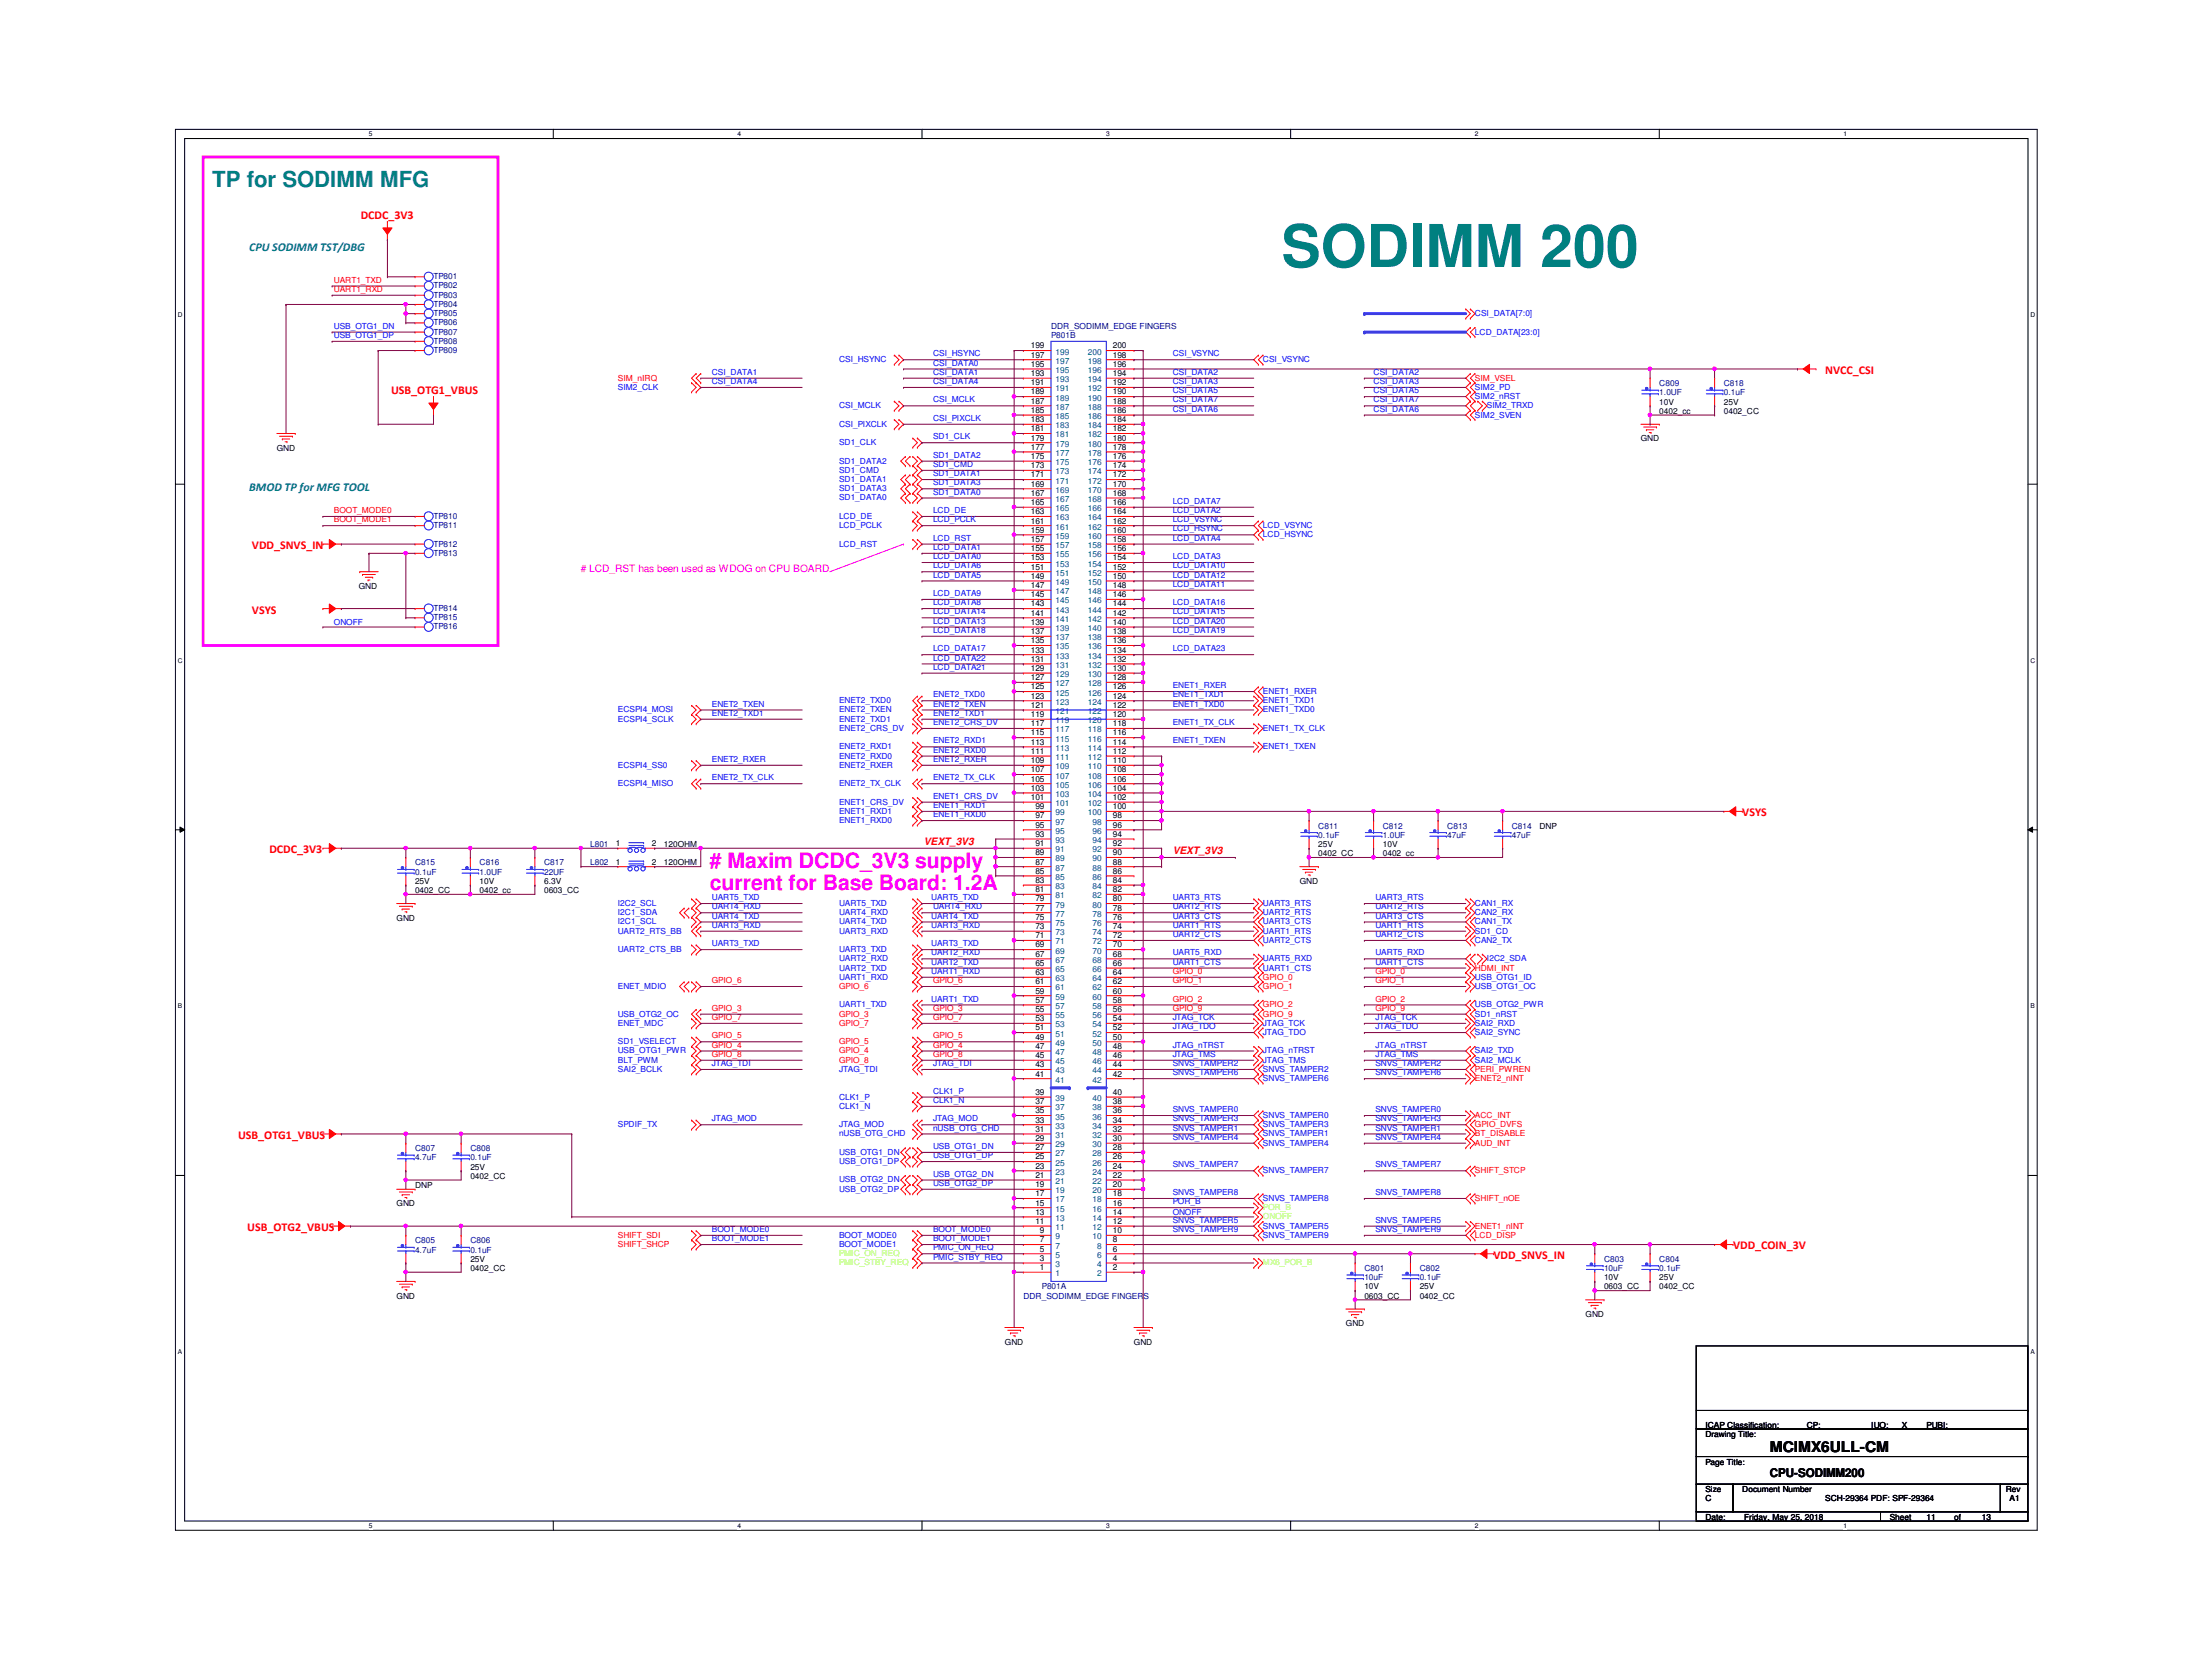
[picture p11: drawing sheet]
<svg xmlns="http://www.w3.org/2000/svg" width="610mm" height="457mm" viewBox="0 0 610 457" stroke-linecap="round" stroke-linejoin="round" font-family="sans-serif">
<defs><g id="words">
<text font-size="16.3" fill="#008080" x="353.1" y="73.6">SODIMM 200</text>
<text font-size="6.1" fill="#008080" x="58.5" y="51.5">TP for SODIMM MFG</text>
<g font-size="5.8" fill="#f0f">
<text x="195.7" y="239.2"># Maxim DCDC_3V3 supply</text>
<text x="195.7" y="245.2">current for Base Board: 1.2A</text>
</g>
<text font-size="4.1" x="487.8" y="400.1">MCIMX6ULL-CM</text>
<g font-size="3.3" fill="#f00">
<text x="99.4" y="60.4">DCDC_3V3</text>
<text x="503" y="103">NVCC_CSI</text>
<text x="107.8" y="108.6">USB_OTG1_VBUS</text>
<text x="69.4" y="151.3">VDD_SNVS_IN</text>
<text x="69.4" y="169.1">VSYS</text>
<text x="480.1" y="225">VSYS</text>
<text x="74.3" y="235.1">DCDC_3V3</text>
<text x="65.6" y="313.9">USB_OTG1_VBUS</text>
<text x="68.2" y="339.3">USB_OTG2_VBUS</text>
<text x="411.6" y="346.9">VDD_SNVS_IN</text>
<text x="477.6" y="344.3">VDD_COIN_3V</text>
</g>
<g font-size="3.3" fill="#008080">
<text x="68.7" y="69.3">CPU SODIMM TST/DBG</text>
<text x="68.7" y="135.3">BMOD TP for MFG TOOL</text>
</g>
<text font-size="3.3" x="487.8" y="407">CPU-SODIMM200</text>
<text font-size="2.8" fill="#f0f" x="160.1" y="157.6"># LCD_RST has been used as WDOG on CPU BOARD</text>
<g font-size="2.8" fill="#f00">
<text x="254.6" y="232.8">VEXT_3V3</text>
<text x="323.2" y="235.4">VEXT_3V3</text>
</g>
<g font-size="2.3" fill="#f00">
<text x="92" y="77.9">UART1_TXD</text>
<text x="92" y="80.4">UART1_RXD</text>
<text x="170.3" y="104.9">SIM_nIRQ</text>
<text x="406.5" y="104.9">SIM_VSEL</text>
<text x="92" y="143.9">BOOT_MODE1</text>
<text x="92" y="141.4">BOOT_MODE0</text>
<text x="323.2" y="268.4">GPIO_0</text>
<text x="379.1" y="268.4">GPIO_0</text>
<text x="406.5" y="267.5">HDMI_INT</text>
<text x="196.2" y="270.9">GPIO_6</text>
<text x="231.2" y="272.5">GPIO_6</text>
<text x="257.1" y="270.9">GPIO_6</text>
<text x="323.2" y="270.9">GPIO_1</text>
<text x="348.1" y="270">GPIO_0</text>
<text x="348.1" y="272.5">GPIO_1</text>
<text x="379.1" y="270.9">GPIO_1</text>
<text x="196.2" y="281.1">GPIO_7</text>
<text x="196.2" y="278.6">GPIO_3</text>
<text x="231.2" y="280.2">GPIO_3</text>
<text x="257.1" y="281.1">GPIO_7</text>
<text x="257.1" y="278.6">GPIO_3</text>
<text x="323.2" y="276">GPIO_2</text>
<text x="323.2" y="278.6">GPIO_9</text>
<text x="348.1" y="277.6">GPIO_2</text>
<text x="348.1" y="280.2">GPIO_9</text>
<text x="379.1" y="276">GPIO_2</text>
<text x="379.1" y="278.6">GPIO_9</text>
<text x="196.2" y="286.2">GPIO_5</text>
<text x="231.2" y="287.8">GPIO_5</text>
<text x="231.2" y="282.7">GPIO_7</text>
<text x="257.1" y="286.2">GPIO_5</text>
<text x="196.2" y="288.7">GPIO_4</text>
<text x="196.2" y="291.3">GPIO_8</text>
<text x="231.2" y="292.9">GPIO_8</text>
<text x="231.2" y="290.3">GPIO_4</text>
<text x="257.1" y="291.3">GPIO_8</text>
<text x="257.1" y="288.7">GPIO_4</text>
<text x="406.5" y="295.4">PERI_PWREN</text>
<text x="406.5" y="297.9">ENET2_nINT</text>
<text x="406.5" y="308.1">ACC_INT</text>
<text x="406.5" y="310.6">GPIO_DVFS</text>
<text x="406.5" y="313.2">BT_DISABLE</text>
<text x="406.5" y="315.7">AUD_INT</text>
<text x="406.5" y="323.3">SHIFT_STCP</text>
<text x="406.5" y="331">SHIFT_nOE</text>
<text x="170.3" y="341.1">SHIFT_SDI</text>
<text x="406.5" y="338.6">ENET1_nINT</text>
<text x="406.5" y="341.1">LCD_DISP</text>
<text x="170.3" y="343.7">SHIFT_SHCP</text>
</g>
<g font-size="2.3" fill="#000080">
<text x="119.5" y="77">TP801</text>
<text x="119.5" y="79.5">TP802</text>
<text x="119.5" y="82">TP803</text>
<text x="119.5" y="87.1">TP805</text>
<text x="119.5" y="84.6">TP804</text>
<text x="119.5" y="89.7">TP806</text>
<text x="119.5" y="94.7">TP808</text>
<text x="119.5" y="92.2">TP807</text>
<text x="289.6" y="93.2">P801B</text>
<text x="289.6" y="90.7">DDR_SODIMM_EDGE FINGERS</text>
<text x="119.5" y="97.3">TP809</text>
<text x="457.3" y="106.4">C809</text>
<text x="475.1" y="106.4">C818</text>
<text x="457.3" y="109">1.0UF</text>
<text x="475.1" y="109">0.1uF</text>
<text x="119.5" y="143">TP810</text>
<text x="119.5" y="145.5">TP811</text>
<text x="119.5" y="153.2">TP813</text>
<text x="119.5" y="150.6">TP812</text>
<text x="119.5" y="168.4">TP814</text>
<text x="119.5" y="173.5">TP816</text>
<text x="119.5" y="170.9">TP815</text>
<text x="162.6" y="233.4">L801</text>
<text x="363.3" y="228.3">C811</text>
<text x="363.3" y="230.9">0.1uF</text>
<text x="381.1" y="228.3">C812</text>
<text x="381.1" y="230.9">1.0UF</text>
<text x="398.9" y="228.3">C813</text>
<text x="398.9" y="230.9">47uF</text>
<text x="416.6" y="228.3">C814</text>
<text x="416.6" y="230.9">47uF</text>
<text x="114.4" y="238.5">C815</text>
<text x="132.2" y="238.5">C816</text>
<text x="149.9" y="238.5">C817</text>
<text x="162.6" y="238.5">L802</text>
<text x="114.4" y="241">0.1uF</text>
<text x="132.2" y="241">1.0UF</text>
<text x="149.9" y="241">22UF</text>
<text x="114.4" y="317.2">C807</text>
<text x="129.6" y="317.2">C808</text>
<text x="114.4" y="319.8">4.7uF</text>
<text x="129.6" y="319.8">0.1uF</text>
<text x="114.4" y="342.6">C805</text>
<text x="114.4" y="345.2">4.7uF</text>
<text x="129.6" y="342.6">C806</text>
<text x="129.6" y="345.2">0.1uF</text>
<text x="442" y="347.7">C803</text>
<text x="457.3" y="347.7">C804</text>
<text x="376" y="350.3">C801</text>
<text x="376" y="352.8">10uF</text>
<text x="391.2" y="350.3">C802</text>
<text x="391.2" y="352.8">0.1uF</text>
<text x="442" y="350.3">10uF</text>
<text x="457.3" y="350.3">0.1uF</text>
<text x="282" y="357.9">DDR_SODIMM_EDGE FINGERS</text>
<text x="287.1" y="355.3">P801A</text>
</g>
<g font-size="2.3" fill="#00f">
<text x="406.5" y="87.1">CSI_DATA[7:0]</text>
<text x="92" y="90.6">USB_OTG1_DN</text>
<text x="92" y="93.1">USB_OTG1_DP</text>
<text x="406.5" y="92.2">LCD_DATA[23:0]</text>
<text x="231.2" y="99.8">CSI_HSYNC</text>
<text x="257.1" y="98.2">CSI_HSYNC</text>
<text x="257.1" y="100.8">CSI_DATA0</text>
<text x="323.2" y="98.2">CSI_VSYNC</text>
<text x="348.1" y="99.8">CSI_VSYNC</text>
<text x="170.3" y="107.4">SIM2_CLK</text>
<text x="196.2" y="103.3">CSI_DATA1</text>
<text x="196.2" y="105.8">CSI_DATA4</text>
<text x="257.1" y="105.8">CSI_DATA4</text>
<text x="257.1" y="103.3">CSI_DATA1</text>
<text x="323.2" y="105.8">CSI_DATA3</text>
<text x="323.2" y="103.3">CSI_DATA2</text>
<text x="378.5" y="103.3">CSI_DATA2</text>
<text x="378.5" y="105.8">CSI_DATA3</text>
<text x="406.5" y="107.4">SIM2_PD</text>
<text x="231.2" y="112.5">CSI_MCLK</text>
<text x="257.1" y="110.9">CSI_MCLK</text>
<text x="323.2" y="113.5">CSI_DATA6</text>
<text x="323.2" y="110.9">CSI_DATA7</text>
<text x="323.2" y="108.4">CSI_DATA5</text>
<text x="378.5" y="110.9">CSI_DATA7</text>
<text x="378.5" y="113.5">CSI_DATA6</text>
<text x="378.5" y="108.4">CSI_DATA5</text>
<text x="406.5" y="110">SIM2_nRST</text>
<text x="409.8" y="112.5">SIM2_TRXD</text>
<text x="231.2" y="117.6">CSI_PIXCLK</text>
<text x="257.1" y="116">CSI_PIXCLK</text>
<text x="406.5" y="115.1">SIM2_SVEN</text>
<text x="231.2" y="122.7">SD1_CLK</text>
<text x="257.1" y="121.1">SD1_CLK</text>
<text x="231.2" y="130.3">SD1_CMD</text>
<text x="231.2" y="127.8">SD1_DATA2</text>
<text x="257.1" y="131.2">SD1_DATA1</text>
<text x="257.1" y="128.7">SD1_CMD</text>
<text x="257.1" y="126.2">SD1_DATA2</text>
<text x="231.2" y="137.9">SD1_DATA0</text>
<text x="231.2" y="135.4">SD1_DATA3</text>
<text x="231.2" y="132.8">SD1_DATA1</text>
<text x="257.1" y="136.3">SD1_DATA0</text>
<text x="257.1" y="133.8">SD1_DATA3</text>
<text x="231.2" y="143">LCD_DE</text>
<text x="257.1" y="141.4">LCD_DE</text>
<text x="257.1" y="143.9">LCD_PCLK</text>
<text x="323.2" y="143.9">LCD_VSYNC</text>
<text x="323.2" y="141.4">LCD_DATA2</text>
<text x="323.2" y="138.9">LCD_DATA7</text>
<text x="231.2" y="145.5">LCD_PCLK</text>
<text x="257.1" y="149">LCD_RST</text>
<text x="323.2" y="146.5">LCD_HSYNC</text>
<text x="323.2" y="149">LCD_DATA4</text>
<text x="348.1" y="145.5">LCD_VSYNC</text>
<text x="348.1" y="148.1">LCD_HSYNC</text>
<text x="231.2" y="150.6">LCD_RST</text>
<text x="257.1" y="154.1">LCD_DATA0</text>
<text x="257.1" y="151.6">LCD_DATA1</text>
<text x="323.2" y="154.1">LCD_DATA3</text>
<text x="257.1" y="159.2">LCD_DATA5</text>
<text x="257.1" y="156.6">LCD_DATA6</text>
<text x="323.2" y="159.2">LCD_DATA12</text>
<text x="323.2" y="161.7">LCD_DATA11</text>
<text x="323.2" y="156.6">LCD_DATA10</text>
<text x="257.1" y="166.8">LCD_DATA8</text>
<text x="257.1" y="164.3">LCD_DATA9</text>
<text x="323.2" y="166.8">LCD_DATA16</text>
<text x="92" y="172.3">ONOFF</text>
<text x="257.1" y="171.9">LCD_DATA13</text>
<text x="257.1" y="169.3">LCD_DATA14</text>
<text x="323.2" y="169.3">LCD_DATA15</text>
<text x="323.2" y="171.9">LCD_DATA20</text>
<text x="257.1" y="179.5">LCD_DATA17</text>
<text x="257.1" y="174.4">LCD_DATA18</text>
<text x="323.2" y="174.4">LCD_DATA19</text>
<text x="323.2" y="179.5">LCD_DATA23</text>
<text x="257.1" y="184.6">LCD_DATA21</text>
<text x="257.1" y="182">LCD_DATA22</text>
<text x="323.2" y="189.7">ENET1_RXER</text>
<text x="348.1" y="191.3">ENET1_RXER</text>
<text x="170.3" y="196.3">ECSPI4_MOSI</text>
<text x="196.2" y="197.3">ENET2_TXD1</text>
<text x="196.2" y="194.7">ENET2_TXEN</text>
<text x="231.2" y="196.3">ENET2_TXEN</text>
<text x="231.2" y="193.8">ENET2_TXD0</text>
<text x="257.1" y="197.3">ENET2_TXD1</text>
<text x="257.1" y="194.7">ENET2_TXEN</text>
<text x="257.1" y="192.2">ENET2_TXD0</text>
<text x="323.2" y="192.2">ENET1_TXD1</text>
<text x="323.2" y="194.7">ENET1_TXD0</text>
<text x="348.1" y="193.8">ENET1_TXD1</text>
<text x="348.1" y="196.3">ENET1_TXD0</text>
<text x="170.3" y="198.9">ECSPI4_SCLK</text>
<text x="231.2" y="198.9">ENET2_TXD1</text>
<text x="231.2" y="201.4">ENET2_CRS_DV</text>
<text x="257.1" y="199.8">ENET2_CRS_DV</text>
<text x="323.2" y="199.8">ENET1_TX_CLK</text>
<text x="348.1" y="201.4">ENET1_TX_CLK</text>
<text x="196.2" y="210">ENET2_RXER</text>
<text x="231.2" y="209">ENET2_RXD0</text>
<text x="231.2" y="206.5">ENET2_RXD1</text>
<text x="257.1" y="210">ENET2_RXER</text>
<text x="257.1" y="207.4">ENET2_RXD0</text>
<text x="257.1" y="204.9">ENET2_RXD1</text>
<text x="323.2" y="204.9">ENET1_TXEN</text>
<text x="348.1" y="206.5">ENET1_TXEN</text>
<text x="170.3" y="211.6">ECSPI4_SS0</text>
<text x="196.2" y="215.1">ENET2_TX_CLK</text>
<text x="231.2" y="211.6">ENET2_RXER</text>
<text x="257.1" y="215.1">ENET2_TX_CLK</text>
<text x="170.3" y="216.7">ECSPI4_MISO</text>
<text x="231.2" y="221.7">ENET1_CRS_DV</text>
<text x="231.2" y="216.7">ENET2_TX_CLK</text>
<text x="257.1" y="220.1">ENET1_CRS_DV</text>
<text x="231.2" y="226.8">ENET1_RXD0</text>
<text x="231.2" y="224.3">ENET1_RXD1</text>
<text x="257.1" y="225.2">ENET1_RXD0</text>
<text x="257.1" y="222.7">ENET1_RXD1</text>
<text x="170.3" y="249.7">I2C2_SCL</text>
<text x="196.2" y="248.1">UART5_TXD</text>
<text x="196.2" y="250.6">UART4_RXD</text>
<text x="231.2" y="249.7">UART5_TXD</text>
<text x="256.6" y="248.1">UART5_TXD</text>
<text x="257.1" y="250.6">UART4_RXD</text>
<text x="323.2" y="248.1">UART3_RTS</text>
<text x="323.2" y="250.6">UART2_RTS</text>
<text x="348.1" y="249.7">UART3_RTS</text>
<text x="379.1" y="250.6">UART2_RTS</text>
<text x="379.1" y="248.1">UART3_RTS</text>
<text x="406.5" y="249.7">CAN1_RX</text>
<text x="170.3" y="257.3">UART2_RTS_BB</text>
<text x="170.3" y="254.8">I2C1_SCL</text>
<text x="170.3" y="252.2">I2C1_SDA</text>
<text x="196.2" y="255.7">UART3_RXD</text>
<text x="196.2" y="253.2">UART4_TXD</text>
<text x="231.2" y="257.3">UART3_RXD</text>
<text x="231.2" y="254.8">UART4_TXD</text>
<text x="231.2" y="252.2">UART4_RXD</text>
<text x="256.6" y="255.7">UART3_RXD</text>
<text x="256.6" y="253.2">UART4_TXD</text>
<text x="323.2" y="253.2">UART3_CTS</text>
<text x="323.2" y="255.7">UART1_RTS</text>
<text x="348.1" y="252.2">UART2_RTS</text>
<text x="348.1" y="254.8">UART3_CTS</text>
<text x="348.1" y="257.3">UART1_RTS</text>
<text x="379.1" y="255.7">UART1_RTS</text>
<text x="379.1" y="253.2">UART3_CTS</text>
<text x="406.5" y="257.3">SD1_CD</text>
<text x="406.5" y="252.2">CAN2_RX</text>
<text x="406.5" y="254.8">CAN1_TX</text>
<text x="170.3" y="262.4">UART2_CTS_BB</text>
<text x="196.2" y="260.8">UART3_TXD</text>
<text x="231.2" y="262.4">UART3_TXD</text>
<text x="256.6" y="263.3">UART2_RXD</text>
<text x="256.6" y="260.8">UART3_TXD</text>
<text x="323.2" y="258.2">UART2_CTS</text>
<text x="323.2" y="263.3">UART5_RXD</text>
<text x="348.1" y="259.8">UART2_CTS</text>
<text x="379.1" y="258.2">UART2_CTS</text>
<text x="379.1" y="263.3">UART5_RXD</text>
<text x="406.5" y="259.8">CAN2_TX</text>
<text x="231.2" y="267.5">UART2_TXD</text>
<text x="231.2" y="264.9">UART2_RXD</text>
<text x="256.6" y="265.9">UART2_TXD</text>
<text x="256.6" y="268.4">UART1_RXD</text>
<text x="323.2" y="265.9">UART1_CTS</text>
<text x="348.1" y="267.5">UART1_CTS</text>
<text x="348.1" y="264.9">UART5_RXD</text>
<text x="379.1" y="265.9">UART1_CTS</text>
<text x="409.8" y="264.9">I2C2_SDA</text>
<text x="170.3" y="272.5">ENET_MDIO</text>
<text x="231.2" y="270">UART1_RXD</text>
<text x="406.5" y="270">USB_OTG1_ID</text>
<text x="406.5" y="272.5">USB_OTG1_OC</text>
<text x="170.3" y="280.2">USB_OTG2_OC</text>
<text x="231.2" y="277.6">UART1_TXD</text>
<text x="256.6" y="276">UART1_TXD</text>
<text x="323.2" y="281.1">JTAG_TCK</text>
<text x="379.1" y="281.1">JTAG_TCK</text>
<text x="406.5" y="277.6">USB_OTG2_PWR</text>
<text x="406.5" y="280.2">SD1_nRST</text>
<text x="170.3" y="282.7">ENET_MDC</text>
<text x="170.3" y="287.8">SD1_VSELECT</text>
<text x="323.2" y="283.6">JTAG_TDO</text>
<text x="348.1" y="282.7">JTAG_TCK</text>
<text x="348.1" y="285.2">JTAG_TDO</text>
<text x="379.1" y="283.6">JTAG_TDO</text>
<text x="406.5" y="282.7">SAI2_RXD</text>
<text x="406.5" y="285.2">SAI2_SYNC</text>
<text x="170.3" y="290.3">USB_OTG1_PWR</text>
<text x="170.3" y="292.9">BLT_PWM</text>
<text x="196.2" y="293.8">JTAG_TDI</text>
<text x="257.1" y="293.8">JTAG_TDI</text>
<text x="323.2" y="288.7">JTAG_nTRST</text>
<text x="323.2" y="291.3">JTAG_TMS</text>
<text x="323.2" y="293.8">SNVS_TAMPER2</text>
<text x="348.1" y="290.3">JTAG_nTRST</text>
<text x="348.1" y="292.9">JTAG_TMS</text>
<text x="379.1" y="288.7">JTAG_nTRST</text>
<text x="379.1" y="291.3">JTAG_TMS</text>
<text x="379.1" y="293.8">SNVS_TAMPER2</text>
<text x="406.5" y="290.3">SAI2_TXD</text>
<text x="406.5" y="292.9">SAI2_MCLK</text>
<text x="170.3" y="295.4">SAI2_BCLK</text>
<text x="231.2" y="295.4">JTAG_TDI</text>
<text x="323.2" y="296.3">SNVS_TAMPER6</text>
<text x="348.1" y="295.4">SNVS_TAMPER2</text>
<text x="348.1" y="297.9">SNVS_TAMPER6</text>
<text x="379.1" y="296.3">SNVS_TAMPER6</text>
<text x="231.2" y="305.6">CLK1_N</text>
<text x="231.2" y="303">CLK1_P</text>
<text x="257.1" y="304">CLK1_N</text>
<text x="257.1" y="301.4">CLK1_P</text>
<text x="170.3" y="310.6">SPDIF_TX</text>
<text x="196.2" y="309">JTAG_MOD</text>
<text x="231.2" y="310.6">JTAG_MOD</text>
<text x="257.1" y="309">JTAG_MOD</text>
<text x="257.1" y="311.6">nUSB_OTG_CHD</text>
<text x="323.2" y="306.5">SNVS_TAMPER0</text>
<text x="323.2" y="309">SNVS_TAMPER3</text>
<text x="323.2" y="311.6">SNVS_TAMPER1</text>
<text x="348.1" y="308.1">SNVS_TAMPER0</text>
<text x="348.1" y="310.6">SNVS_TAMPER3</text>
<text x="379.1" y="306.5">SNVS_TAMPER0</text>
<text x="379.1" y="311.6">SNVS_TAMPER1</text>
<text x="379.1" y="309">SNVS_TAMPER3</text>
<text x="231.2" y="313.2">nUSB_OTG_CHD</text>
<text x="257.1" y="316.7">USB_OTG1_DN</text>
<text x="323.2" y="314.1">SNVS_TAMPER4</text>
<text x="348.1" y="313.2">SNVS_TAMPER1</text>
<text x="348.1" y="315.7">SNVS_TAMPER4</text>
<text x="379.1" y="314.1">SNVS_TAMPER4</text>
<text x="231.2" y="320.8">USB_OTG1_DP</text>
<text x="231.2" y="318.3">USB_OTG1_DN</text>
<text x="257.1" y="319.2">USB_OTG1_DP</text>
<text x="323.2" y="321.7">SNVS_TAMPER7</text>
<text x="348.1" y="323.3">SNVS_TAMPER7</text>
<text x="379.1" y="321.7">SNVS_TAMPER7</text>
<text x="231.2" y="328.4">USB_OTG2_DP</text>
<text x="231.2" y="325.9">USB_OTG2_DN</text>
<text x="257.1" y="326.8">USB_OTG2_DP</text>
<text x="257.1" y="324.3">USB_OTG2_DN</text>
<text x="323.2" y="329.4">SNVS_TAMPER8</text>
<text x="379.1" y="329.4">SNVS_TAMPER8</text>
<text x="323.2" y="334.9">ONOFF</text>
<text x="323.2" y="331.9">POR_B</text>
<text x="348.1" y="331">SNVS_TAMPER8</text>
<text x="196.2" y="339.5">BOOT_MODE0</text>
<text x="231.2" y="341.1">BOOT_MODE0</text>
<text x="257.1" y="339.5">BOOT_MODE0</text>
<text x="323.2" y="337">SNVS_TAMPER5</text>
<text x="323.2" y="339.5">SNVS_TAMPER9</text>
<text x="348.1" y="338.6">SNVS_TAMPER5</text>
<text x="348.1" y="341.1">SNVS_TAMPER9</text>
<text x="379.1" y="337">SNVS_TAMPER5</text>
<text x="379.1" y="339.5">SNVS_TAMPER9</text>
<text x="196.2" y="342.1">BOOT_MODE1</text>
<text x="231.2" y="343.7">BOOT_MODE1</text>
<text x="257.1" y="347.1">PMIC_STBY_REQ</text>
<text x="257.1" y="344.6">PMIC_ON_REQ</text>
<text x="257.1" y="342.1">BOOT_MODE1</text>
</g>
<g font-size="2.3">
<text x="284.1" y="101.1">195</text>
<text x="284.1" y="98.6">197</text>
<text x="284.1" y="96">199</text>
<text x="306.7" y="101.1">196</text>
<text x="306.7" y="98.6">198</text>
<text x="306.7" y="96">200</text>
<text x="284.1" y="106.2">191</text>
<text x="284.1" y="103.6">193</text>
<text x="306.7" y="106.2">192</text>
<text x="306.7" y="103.6">194</text>
<text x="284.1" y="113.8">185</text>
<text x="284.1" y="111.3">187</text>
<text x="284.1" y="108.7">189</text>
<text x="306.7" y="113.8">186</text>
<text x="306.7" y="111.3">188</text>
<text x="306.7" y="108.7">190</text>
<text x="457.3" y="111.5">10V</text>
<text x="475.1" y="111.5">25V</text>
<text x="284.1" y="118.9">181</text>
<text x="284.1" y="116.3">183</text>
<text x="306.7" y="118.9">182</text>
<text x="306.7" y="116.3">184</text>
<text x="457.3" y="114">0402_cc</text>
<text x="475.1" y="114">0402_CC</text>
<text x="76.3" y="124.2">GND</text>
<text x="284.1" y="124">177</text>
<text x="284.1" y="121.4">179</text>
<text x="306.7" y="124">178</text>
<text x="306.7" y="121.4">180</text>
<text x="452.2" y="121.7">GND</text>
<text x="284.1" y="131.6">171</text>
<text x="284.1" y="129">173</text>
<text x="284.1" y="126.5">175</text>
<text x="306.7" y="131.6">172</text>
<text x="306.7" y="129">174</text>
<text x="306.7" y="126.5">176</text>
<text x="284.1" y="136.7">167</text>
<text x="284.1" y="134.1">169</text>
<text x="306.7" y="136.7">168</text>
<text x="306.7" y="134.1">170</text>
<text x="284.1" y="141.7">163</text>
<text x="284.1" y="139.2">165</text>
<text x="306.7" y="141.7">164</text>
<text x="306.7" y="139.2">166</text>
<text x="284.1" y="149.4">157</text>
<text x="284.1" y="146.8">159</text>
<text x="284.1" y="144.3">161</text>
<text x="306.7" y="149.4">158</text>
<text x="306.7" y="146.8">160</text>
<text x="306.7" y="144.3">162</text>
<text x="284.1" y="154.4">153</text>
<text x="284.1" y="151.9">155</text>
<text x="306.7" y="154.4">154</text>
<text x="306.7" y="151.9">156</text>
<text x="284.1" y="159.5">149</text>
<text x="284.1" y="157">151</text>
<text x="306.7" y="159.5">150</text>
<text x="306.7" y="157">152</text>
<text x="98.9" y="162.3">GND</text>
<text x="284.1" y="167.1">143</text>
<text x="284.1" y="164.6">145</text>
<text x="284.1" y="162.1">147</text>
<text x="306.7" y="167.1">144</text>
<text x="306.7" y="164.6">146</text>
<text x="306.7" y="162.1">148</text>
<text x="284.1" y="172.2">139</text>
<text x="284.1" y="169.7">141</text>
<text x="306.7" y="172.2">140</text>
<text x="306.7" y="169.7">142</text>
<text x="284.1" y="179.8">133</text>
<text x="284.1" y="177.3">135</text>
<text x="284.1" y="174.8">137</text>
<text x="306.7" y="179.8">134</text>
<text x="306.7" y="177.3">136</text>
<text x="306.7" y="174.8">138</text>
<text x="284.1" y="184.9">129</text>
<text x="284.1" y="182.4">131</text>
<text x="306.7" y="184.9">130</text>
<text x="306.7" y="182.4">132</text>
<text x="284.1" y="190">125</text>
<text x="284.1" y="187.5">127</text>
<text x="306.7" y="190">126</text>
<text x="306.7" y="187.5">128</text>
<text x="284.1" y="195.1">121</text>
<text x="284.1" y="192.5">123</text>
<text x="284.1" y="197.6">119</text>
<text x="306.7" y="195.1">122</text>
<text x="306.7" y="192.5">124</text>
<text x="306.7" y="197.6">120</text>
<text x="284.1" y="202.7">115</text>
<text x="284.1" y="200.2">117</text>
<text x="306.7" y="202.7">116</text>
<text x="306.7" y="200.2">118</text>
<text x="284.1" y="207.8">111</text>
<text x="284.1" y="205.2">113</text>
<text x="306.7" y="207.8">112</text>
<text x="306.7" y="205.2">114</text>
<text x="284.1" y="215.4">105</text>
<text x="284.1" y="212.9">107</text>
<text x="284.1" y="210.3">109</text>
<text x="306.7" y="215.4">106</text>
<text x="306.7" y="212.9">108</text>
<text x="306.7" y="210.3">110</text>
<text x="284.1" y="220.5">101</text>
<text x="284.1" y="217.9">103</text>
<text x="306.7" y="220.5">102</text>
<text x="306.7" y="217.9">104</text>
<text x="285.3" y="225.6">97</text>
<text x="285.3" y="223">99</text>
<text x="306.7" y="225.6">98</text>
<text x="306.7" y="223">100</text>
<text x="169.8" y="233.2">1</text>
<text x="179.7" y="233.2">2</text>
<text x="183" y="233.4">120OHM</text>
<text x="285.3" y="233.2">91</text>
<text x="285.3" y="230.6">93</text>
<text x="285.3" y="228.1">95</text>
<text x="306.7" y="233.2">92</text>
<text x="306.7" y="230.6">94</text>
<text x="306.7" y="228.1">96</text>
<text x="363.3" y="233.4">25V</text>
<text x="381.1" y="233.4">10V</text>
<text x="424.3" y="228.3">DNP</text>
<text x="169.8" y="238.3">1</text>
<text x="179.7" y="238.3">2</text>
<text x="183" y="238.5">120OHM</text>
<text x="285.3" y="238.3">87</text>
<text x="285.3" y="235.7">89</text>
<text x="306.7" y="238.3">88</text>
<text x="306.7" y="235.7">90</text>
<text x="363.3" y="236">0402_CC</text>
<text x="381.1" y="236">0402_cc</text>
<text x="114.4" y="243.6">25V</text>
<text x="132.2" y="243.6">10V</text>
<text x="149.9" y="243.6">6.3V</text>
<text x="285.3" y="245.9">81</text>
<text x="285.3" y="243.3">83</text>
<text x="285.3" y="240.8">85</text>
<text x="306.7" y="245.9">82</text>
<text x="306.7" y="243.3">84</text>
<text x="306.7" y="240.8">86</text>
<text x="358.2" y="243.6">GND</text>
<text x="114.4" y="246.1">0402_CC</text>
<text x="132.2" y="246.1">0402_cc</text>
<text x="149.9" y="246.1">0603_CC</text>
<text x="285.3" y="251">77</text>
<text x="285.3" y="248.4">79</text>
<text x="306.7" y="251">78</text>
<text x="306.7" y="248.4">80</text>
<text x="109.3" y="253.7">GND</text>
<text x="285.3" y="256">73</text>
<text x="285.3" y="253.5">75</text>
<text x="306.7" y="256">74</text>
<text x="306.7" y="253.5">76</text>
<text x="285.3" y="263.7">67</text>
<text x="285.3" y="261.1">69</text>
<text x="285.3" y="258.6">71</text>
<text x="306.7" y="263.7">68</text>
<text x="306.7" y="261.1">70</text>
<text x="306.7" y="258.6">72</text>
<text x="285.3" y="268.7">63</text>
<text x="285.3" y="266.2">65</text>
<text x="306.7" y="268.7">64</text>
<text x="306.7" y="266.2">66</text>
<text x="285.3" y="273.8">59</text>
<text x="285.3" y="271.3">61</text>
<text x="306.7" y="273.8">60</text>
<text x="306.7" y="271.3">62</text>
<text x="285.3" y="281.4">53</text>
<text x="285.3" y="278.9">55</text>
<text x="285.3" y="276.4">57</text>
<text x="306.7" y="281.4">54</text>
<text x="306.7" y="278.9">56</text>
<text x="306.7" y="276.4">58</text>
<text x="285.3" y="286.5">49</text>
<text x="285.3" y="284">51</text>
<text x="306.7" y="286.5">50</text>
<text x="306.7" y="284">52</text>
<text x="285.3" y="291.6">45</text>
<text x="285.3" y="289.1">47</text>
<text x="306.7" y="291.6">46</text>
<text x="306.7" y="289.1">48</text>
<text x="285.3" y="296.7">41</text>
<text x="285.3" y="294.1">43</text>
<text x="306.7" y="296.7">42</text>
<text x="306.7" y="294.1">44</text>
<text x="285.3" y="304.3">37</text>
<text x="285.3" y="301.8">39</text>
<text x="306.7" y="304.3">38</text>
<text x="306.7" y="301.8">40</text>
<text x="285.3" y="311.9">31</text>
<text x="285.3" y="309.4">33</text>
<text x="285.3" y="306.8">35</text>
<text x="306.7" y="311.9">32</text>
<text x="306.7" y="309.4">34</text>
<text x="306.7" y="306.8">36</text>
<text x="285.3" y="317">27</text>
<text x="285.3" y="314.5">29</text>
<text x="306.7" y="317">28</text>
<text x="306.7" y="314.5">30</text>
<text x="129.6" y="322.3">25V</text>
<text x="285.3" y="322.1">23</text>
<text x="285.3" y="319.5">25</text>
<text x="306.7" y="322.1">24</text>
<text x="306.7" y="319.5">26</text>
<text x="114.4" y="327.4">DNP</text>
<text x="129.6" y="324.9">0402_CC</text>
<text x="285.3" y="329.7">17</text>
<text x="285.3" y="327.2">19</text>
<text x="285.3" y="324.6">21</text>
<text x="306.7" y="329.7">18</text>
<text x="306.7" y="327.2">20</text>
<text x="306.7" y="324.6">22</text>
<text x="109.3" y="332.5">GND</text>
<text x="285.3" y="334.8">13</text>
<text x="285.3" y="332.2">15</text>
<text x="306.7" y="334.8">14</text>
<text x="306.7" y="332.2">16</text>
<text x="285.3" y="337.3">11</text>
<text x="286.6" y="339.9">9</text>
<text x="306.7" y="339.9">10</text>
<text x="306.7" y="337.3">12</text>
<text x="129.6" y="347.7">25V</text>
<text x="286.6" y="347.5">3</text>
<text x="286.6" y="344.9">5</text>
<text x="286.6" y="342.4">7</text>
<text x="306.7" y="347.5">4</text>
<text x="306.7" y="344.9">6</text>
<text x="306.7" y="342.4">8</text>
<text x="129.6" y="350.3">0402_CC</text>
<text x="286.6" y="350">1</text>
<text x="306.7" y="350">2</text>
<text x="442" y="352.8">10V</text>
<text x="457.3" y="352.8">25V</text>
<text x="109.3" y="357.9">GND</text>
<text x="376" y="357.9">0603_CC</text>
<text x="376" y="355.3">10V</text>
<text x="391.2" y="357.9">0402_CC</text>
<text x="391.2" y="355.3">25V</text>
<text x="442" y="355.3">0603_CC</text>
<text x="457.3" y="355.3">0402_CC</text>
<text x="370.9" y="365.5">GND</text>
<text x="437" y="363">GND</text>
<text x="276.9" y="370.6">GND</text>
<text x="312.5" y="370.6">GND</text>
<text x="470" y="396">Drawing Title:</text>
<text x="470" y="393.4">ICAP Classification:</text>
<text x="497.9" y="393.4">CP:</text>
<text x="503.5" y="393.2">___</text>
<text x="515.7" y="393.4">IUO:</text>
<text x="522.8" y="393.4">_X_</text>
<text x="530.9" y="393.4">PUBI: ___</text>
<text x="470" y="403.6">Page Title:</text>
<text x="470" y="411.2">Size</text>
<text x="470" y="413.8">C</text>
<text x="480.1" y="411.2">Document Number</text>
<text x="503" y="413.8">SCH-29364 PDF: SPF-29364</text>
<text x="552.8" y="411.2">Rev</text>
<text x="553.8" y="413.8">A1</text>
<text x="470" y="418.8">Date:</text>
<text x="480.7" y="418.8">Friday, May 25, 2018</text>
<text x="520.8" y="418.8">Sheet</text>
<text x="530.9" y="418.8">11</text>
<text x="538.6" y="418.8">of</text>
<text x="546.2" y="418.8">13</text>
</g>
<g font-size="2.3" fill="#004080">
<text x="290.9" y="100.2">197</text>
<text x="290.9" y="97.7">199</text>
<text x="299.8" y="100.2">198</text>
<text x="299.8" y="97.7">200</text>
<text x="290.9" y="107.9">191</text>
<text x="290.9" y="105.3">193</text>
<text x="290.9" y="102.8">195</text>
<text x="299.8" y="107.9">192</text>
<text x="299.8" y="105.3">194</text>
<text x="299.8" y="102.8">196</text>
<text x="290.9" y="112.9">187</text>
<text x="290.9" y="110.4">189</text>
<text x="299.8" y="112.9">188</text>
<text x="299.8" y="110.4">190</text>
<text x="290.9" y="118">183</text>
<text x="290.9" y="115.5">185</text>
<text x="299.8" y="118">184</text>
<text x="299.8" y="115.5">186</text>
<text x="290.9" y="125.6">177</text>
<text x="290.9" y="123.1">179</text>
<text x="290.9" y="120.6">181</text>
<text x="299.8" y="125.6">178</text>
<text x="299.8" y="123.1">180</text>
<text x="299.8" y="120.6">182</text>
<text x="290.9" y="130.7">173</text>
<text x="290.9" y="128.2">175</text>
<text x="299.8" y="130.7">174</text>
<text x="299.8" y="128.2">176</text>
<text x="290.9" y="135.8">169</text>
<text x="290.9" y="133.3">171</text>
<text x="299.8" y="135.8">170</text>
<text x="299.8" y="133.3">172</text>
<text x="290.9" y="143.4">163</text>
<text x="290.9" y="140.9">165</text>
<text x="290.9" y="138.3">167</text>
<text x="299.8" y="143.4">164</text>
<text x="299.8" y="140.9">166</text>
<text x="299.8" y="138.3">168</text>
<text x="290.9" y="148.5">159</text>
<text x="290.9" y="146">161</text>
<text x="299.8" y="148.5">160</text>
<text x="299.8" y="146">162</text>
<text x="290.9" y="153.6">155</text>
<text x="290.9" y="151">157</text>
<text x="299.8" y="153.6">156</text>
<text x="299.8" y="151">158</text>
<text x="290.9" y="161.2">149</text>
<text x="290.9" y="158.7">151</text>
<text x="290.9" y="156.1">153</text>
<text x="299.8" y="161.2">150</text>
<text x="299.8" y="158.7">152</text>
<text x="299.8" y="156.1">154</text>
<text x="290.9" y="166.3">145</text>
<text x="290.9" y="163.7">147</text>
<text x="299.8" y="166.3">146</text>
<text x="299.8" y="163.7">148</text>
<text x="290.9" y="173.9">139</text>
<text x="290.9" y="171.4">141</text>
<text x="290.9" y="168.8">143</text>
<text x="299.8" y="173.9">140</text>
<text x="299.8" y="171.4">142</text>
<text x="299.8" y="168.8">144</text>
<text x="290.9" y="179">135</text>
<text x="290.9" y="176.4">137</text>
<text x="299.8" y="179">136</text>
<text x="299.8" y="176.4">138</text>
<text x="290.9" y="184.1">131</text>
<text x="290.9" y="181.5">133</text>
<text x="299.8" y="184.1">132</text>
<text x="299.8" y="181.5">134</text>
<text x="290.9" y="191.7">125</text>
<text x="290.9" y="189.1">127</text>
<text x="290.9" y="186.6">129</text>
<text x="299.8" y="191.7">126</text>
<text x="299.8" y="189.1">128</text>
<text x="299.8" y="186.6">130</text>
<text x="290.9" y="196.8">121</text>
<text x="290.9" y="194.2">123</text>
<text x="299.8" y="196.8">122</text>
<text x="299.8" y="194.2">124</text>
<text x="290.9" y="201.8">117</text>
<text x="290.9" y="199.3">119</text>
<text x="299.8" y="201.8">118</text>
<text x="299.8" y="199.3">120</text>
<text x="290.9" y="209.5">111</text>
<text x="290.9" y="206.9">113</text>
<text x="290.9" y="204.4">115</text>
<text x="299.8" y="209.5">112</text>
<text x="299.8" y="206.9">114</text>
<text x="299.8" y="204.4">116</text>
<text x="290.9" y="214.5">107</text>
<text x="290.9" y="212">109</text>
<text x="299.8" y="214.5">108</text>
<text x="299.8" y="212">110</text>
<text x="290.9" y="219.6">103</text>
<text x="290.9" y="217.1">105</text>
<text x="299.8" y="219.6">104</text>
<text x="299.8" y="217.1">106</text>
<text x="290.9" y="227.2">97</text>
<text x="290.9" y="224.7">99</text>
<text x="290.9" y="222.2">101</text>
<text x="299.8" y="224.7">100</text>
<text x="299.8" y="222.2">102</text>
<text x="301.1" y="227.2">98</text>
<text x="290.9" y="232.3">93</text>
<text x="290.9" y="229.8">95</text>
<text x="301.1" y="232.3">94</text>
<text x="301.1" y="229.8">96</text>
<text x="290.9" y="239.9">87</text>
<text x="290.9" y="237.4">89</text>
<text x="290.9" y="234.9">91</text>
<text x="301.1" y="239.9">88</text>
<text x="301.1" y="237.4">90</text>
<text x="301.1" y="234.9">92</text>
<text x="290.9" y="245">83</text>
<text x="290.9" y="242.5">85</text>
<text x="301.1" y="245">84</text>
<text x="301.1" y="242.5">86</text>
<text x="290.9" y="250.1">79</text>
<text x="290.9" y="247.6">81</text>
<text x="301.1" y="250.1">80</text>
<text x="301.1" y="247.6">82</text>
<text x="290.9" y="257.7">73</text>
<text x="290.9" y="255.2">75</text>
<text x="290.9" y="252.6">77</text>
<text x="301.1" y="257.7">74</text>
<text x="301.1" y="255.2">76</text>
<text x="301.1" y="252.6">78</text>
<text x="290.9" y="262.8">69</text>
<text x="290.9" y="260.3">71</text>
<text x="301.1" y="262.8">70</text>
<text x="301.1" y="260.3">72</text>
<text x="290.9" y="267.9">65</text>
<text x="290.9" y="265.3">67</text>
<text x="301.1" y="267.9">66</text>
<text x="301.1" y="265.3">68</text>
<text x="290.9" y="275.5">59</text>
<text x="290.9" y="273">61</text>
<text x="290.9" y="270.4">63</text>
<text x="301.1" y="275.5">60</text>
<text x="301.1" y="273">62</text>
<text x="301.1" y="270.4">64</text>
<text x="290.9" y="280.6">55</text>
<text x="290.9" y="278">57</text>
<text x="301.1" y="280.6">56</text>
<text x="301.1" y="278">58</text>
<text x="290.9" y="285.7">51</text>
<text x="290.9" y="283.1">53</text>
<text x="301.1" y="285.7">52</text>
<text x="301.1" y="283.1">54</text>
<text x="290.9" y="293.3">45</text>
<text x="290.9" y="290.7">47</text>
<text x="290.9" y="288.2">49</text>
<text x="301.1" y="293.3">46</text>
<text x="301.1" y="290.7">48</text>
<text x="301.1" y="288.2">50</text>
<text x="290.9" y="298.4">41</text>
<text x="290.9" y="295.8">43</text>
<text x="301.1" y="298.4">42</text>
<text x="301.1" y="295.8">44</text>
<text x="290.9" y="306">37</text>
<text x="290.9" y="303.4">39</text>
<text x="301.1" y="306">38</text>
<text x="301.1" y="303.4">40</text>
<text x="290.9" y="311.1">33</text>
<text x="290.9" y="308.5">35</text>
<text x="301.1" y="311.1">34</text>
<text x="301.1" y="308.5">36</text>
<text x="290.9" y="316.1">29</text>
<text x="290.9" y="313.6">31</text>
<text x="301.1" y="316.1">30</text>
<text x="301.1" y="313.6">32</text>
<text x="290.9" y="323.8">23</text>
<text x="290.9" y="321.2">25</text>
<text x="290.9" y="318.7">27</text>
<text x="301.1" y="323.8">24</text>
<text x="301.1" y="321.2">26</text>
<text x="301.1" y="318.7">28</text>
<text x="290.9" y="328.8">19</text>
<text x="290.9" y="326.3">21</text>
<text x="301.1" y="328.8">20</text>
<text x="301.1" y="326.3">22</text>
<text x="290.9" y="333.9">15</text>
<text x="290.9" y="331.4">17</text>
<text x="301.1" y="333.9">16</text>
<text x="301.1" y="331.4">18</text>
<text x="290.9" y="341.5">9</text>
<text x="290.9" y="339">11</text>
<text x="290.9" y="336.5">13</text>
<text x="301.1" y="341.5">10</text>
<text x="301.1" y="339">12</text>
<text x="301.1" y="336.5">14</text>
<text x="290.9" y="346.6">5</text>
<text x="290.9" y="344.1">7</text>
<text x="302.3" y="346.6">6</text>
<text x="302.3" y="344.1">8</text>
<text x="290.9" y="351.7">1</text>
<text x="290.9" y="349.2">3</text>
<text x="302.3" y="351.7">2</text>
<text x="302.3" y="349.2">4</text>
</g>
<g font-size="2.3" fill="#80ff00">
<text x="348.1" y="333.5">POR_B</text>
<text x="348.1" y="336">ONOFF</text>
<text x="231.2" y="346.2">PMIC_ON_REQ</text>
<text x="231.2" y="348.7">PMIC_STBY_REQ</text>
<text x="348.1" y="348.7">MX6_POR_B</text>
</g>
<g font-size="1.8">
<text x="101.7" y="37.5">5</text>
<text x="203.3" y="37.5">4</text>
<text x="304.9" y="37.5">3</text>
<text x="406.5" y="37.5">2</text>
<text x="508.1" y="37.5">1</text>
<text x="49" y="87.4">D</text>
<text x="559.6" y="87.4">D</text>
<text x="49" y="182.6">C</text>
<text x="559.6" y="182.6">C</text>
<text x="49" y="277.9">B</text>
<text x="559.6" y="277.9">B</text>
<text x="49" y="373.1">A</text>
<text x="559.6" y="373.1">A</text>
<text x="101.7" y="421">5</text>
<text x="203.3" y="421">4</text>
<text x="304.9" y="421">3</text>
<text x="406.5" y="421">2</text>
<text x="508.1" y="421">1</text>
</g>
</g></defs>
<path d="M48.3 35.6h513.1v386.1h-513.1zM50.9 38.2h508v381h-508z" fill="none" stroke="#000" stroke-width=".28"/>
<g fill="#fff">
<path d="M101.7 35.9h1v2h-1z"/>
<path d="M101.7 419.4h1v2.1h-1z"/>
</g>
<path d="M152.5 35.6v2.6M152.5 419.2v2.5" fill="none" stroke="#000" stroke-width=".28"/>
<g fill="#fff">
<path d="M203.3 35.9h1v2h-1z"/>
<path d="M203.3 419.4h1v2.1h-1z"/>
</g>
<path d="M254.1 35.6v2.6M254.1 419.2v2.5" fill="none" stroke="#000" stroke-width=".28"/>
<g fill="#fff">
<path d="M304.9 35.9h1v2h-1z"/>
<path d="M304.9 419.4h1v2.1h-1z"/>
</g>
<path d="M355.7 35.6v2.6M355.7 419.2v2.5" fill="none" stroke="#000" stroke-width=".28"/>
<g fill="#fff">
<path d="M406.5 35.9h1v2h-1z"/>
<path d="M406.5 419.4h1v2.1h-1z"/>
</g>
<path d="M457.3 35.6v2.6M457.3 419.2v2.5" fill="none" stroke="#000" stroke-width=".28"/>
<g fill="#fff">
<path d="M508.1 35.9h1v2h-1z"/>
<path d="M508.1 419.4h1v2.1h-1z"/>
<path d="M49 85.8h1.3v2h-1.3z"/>
<path d="M559.6 85.8h1.2v2h-1.2z"/>
<path d="M49 181h1.3v2h-1.3z"/>
<path d="M559.6 181h1.2v2h-1.2z"/>
</g>
<path d="M48.3 133.4h2.6M558.9 133.4h2.5" fill="none" stroke="#000" stroke-width=".28"/>
<g fill="#fff">
<path d="M49 276.3h1.2v2h-1.2z"/>
<path d="M559.6 276.3h1.1v2h-1.1z"/>
</g>
<path d="M48.3 228.7h2.6M49.6 227.9l1.3 .8-1.3 .7zM558.9 228.7l1.3-.8v1.5zM558.9 228.7h2.5" fill="none" stroke="#000" stroke-width=".28"/>
<path d="M49.6 227.9l1.3 .8-1.3 .7zM558.9 228.7l1.3-.8v1.5z" fill="#000"/>
<g fill="#fff">
<path d="M49 371.5h1.1v2h-1.1z"/>
<path d="M559.6 371.5h1.1v2h-1.1z"/>
</g>
<path d="M48.3 323.9h2.6M558.9 323.9h2.5" fill="none" stroke="#000" stroke-width=".28"/>
<path d="M56 43.3h81.2v134.6h-81.2z" fill="none" stroke="#f0f" stroke-width=".76"/>
<path d="M249 149.9h.1M249 149.9l-20.3 7.7" fill="none" stroke="#f0f" stroke-width=".28"/>
<path d="M106.8 66.1h.1M106.8 64.3v1.8" fill="none" stroke="#f00" stroke-width=".28"/>
<path d="M105.5 62.8h2.5l-1.2 1.8z" fill-rule="evenodd" fill="#f00"/>
<g fill="none" stroke="#f00" stroke-width=".28">
<path d="M105.5 62.8h2.5l-1.2 1.8zM106.8 61h.1M106.8 61v2.8M76.3 119.5h5.1M81.4 119.5h.1M119.5 114.4h.1M119.5 112.6v1.8M77 120.2h3.6M77.8 121h.1M77.8 121h2M78.6 121.8h.5M79.1 121.8h.1"/>
<path d="M80.6 120.2h.1"/>
</g>
<path d="M118.2 111.1h2.5l-1.2 1.8z" fill-rule="evenodd" fill="#f00"/>
<g fill="none" stroke="#f00" stroke-width=".28">
<path d="M118.2 111.1h2.5l-1.2 1.8zM119.5 109.3h.1M119.5 109.3v2.8M92.3 149.9h1.8M94.1 149.9h.1M99.1 157.6h.1M99.1 157.6h5.1M99.9 158.3h.1M99.9 158.3h3.6M100.7 159.1h2M101.4 159.9h.1M101.4 159.9h.5"/>
<path d="M102.7 159.1h.1"/>
</g>
<path d="M90.8 148.7l1.7 1.2-1.7 1.3z" fill-rule="evenodd" fill="#f00"/>
<path d="M89 149.9h.1M89 149.9h2.8M90.8 148.7l1.7 1.2-1.7 1.3zM92.3 167.7h1.8M94.1 167.7h.1" fill="none" stroke="#f00" stroke-width=".28"/>
<path d="M90.8 166.5l1.7 1.2-1.7 1.3z" fill-rule="evenodd" fill="#f00"/>
<g fill="none" stroke="#f00" stroke-width=".28">
<path d="M89 167.7h.1M89 167.7h2.8M90.8 166.5l1.7 1.2-1.7 1.3zM92.3 233.8h1.8M94.1 233.8h.1M358.2 238.8h5.1M359 239.6h3.5M362.5 239.6h.1M363.3 238.8h.1M109.3 249h5.1M110.1 249.8h3.5M110.8 250.5h.1"/>
<path d="M110.8 250.5h2.1M111.6 251.3h.5M112.1 251.3h.1M113.6 249.8h.1M114.4 249h.1M359.7 240.4h.1M359.7 240.4h2.1M360.5 241.1h.5M361 241.1h.1M109.3 327.7h5.1M110.1 328.5h3.5M110.8 329.3h.1"/>
<path d="M110.8 329.3h2.1M111.6 330h.5M112.1 330h.1M113.6 328.5h.1M114.4 327.7h.1M109.3 353.1h5.1M110.1 353.9h3.5M110.8 354.7h.1M110.8 354.7h2.1M111.6 355.4h.5M112.1 355.4h.1M113.6 353.9h.1"/>
<path d="M114.4 353.1h.1"/>
</g>
<path d="M90.8 232.5l1.7 1.3-1.7 1.2z" fill-rule="evenodd" fill="#f00"/>
<path d="M89 233.8h.1M89 233.8h2.8M90.8 232.5l1.7 1.3-1.7 1.2zM475.1 223.6h.1M475.1 223.6h1.7" fill="none" stroke="#f00" stroke-width=".28"/>
<path d="M476.6 223.6l1.8-1.3v2.6z" fill-rule="evenodd" fill="#f00"/>
<g fill="none" stroke="#f00" stroke-width=".28">
<path d="M476.6 223.6l1.8-1.3v2.6zM477.4 223.6h2.7M480.1 223.6h.1M94.8 337.9h1.8M96.6 337.9h.1M312.5 365.8h5.1M313.3 366.6h3.5M314 367.4h.1M314 367.4h2.1M314.8 368.1h.5M315.3 368.1h.1M316.8 366.6h.1"/>
<path d="M317.6 365.8h.1"/>
</g>
<path d="M93.3 336.6l1.8 1.3-1.8 1.3z" fill-rule="evenodd" fill="#f00"/>
<path d="M92.3 312.5h1.8M94.1 312.5h.1M91.5 337.9h.1M91.5 337.9h2.8M93.3 336.6l1.8 1.3-1.8 1.3z" fill="none" stroke="#f00" stroke-width=".28"/>
<path d="M90.8 311.2l1.7 1.3-1.7 1.3z" fill-rule="evenodd" fill="#f00"/>
<g fill="none" stroke="#f00" stroke-width=".28">
<path d="M452.2 116.9h5.1M453 117.7h3.5M453.7 118.4h.1M453.7 118.4h2.1M454.5 119.2h.5M455 119.2h.1M456.5 117.7h.1M457.3 116.9h.1M495.4 101.7h.1M495.4 101.7h1.8M89 312.5h.1M89 312.5h2.8"/>
<path d="M90.8 311.2l1.7 1.3-1.7 1.3zM276.9 365.8h5.1M277.7 366.6h3.6M278.5 367.4h.1M278.5 367.4h2M279.2 368.1h.5M279.7 368.1h.1M281.3 366.6h.1M282 365.8h.1"/>
</g>
<path d="M496.9 101.7l1.8-1.3v2.6z" fill-rule="evenodd" fill="#f00"/>
<g fill="none" stroke="#f00" stroke-width=".28">
<path d="M496.9 101.7l1.8-1.3v2.6zM497.7 101.7h2.8M500.5 101.7h.1M406.5 345.5h.1M406.5 345.5h1.8M370.9 360.8h5.1M371.7 361.5h3.5M372.4 362.3h.1M372.4 362.3h2.1M373.2 363.1h.5M373.7 363.1h.1M375.2 361.5h.1"/>
<path d="M376 360.8h.1"/>
</g>
<path d="M408 345.5l1.8-1.2v2.5z" fill-rule="evenodd" fill="#f00"/>
<g fill="none" stroke="#f00" stroke-width=".28">
<path d="M408 345.5l1.8-1.2v2.5zM408.8 345.5h2.8M411.6 345.5h.1M437 358.2h5M437.7 359h3.6M438.5 359.7h.1M438.5 359.7h2M441.3 359h.1M442 358.2h.1M472.5 343h.1M472.5 343h1.8M439.3 360.5h.5"/>
<path d="M439.8 360.5h.1"/>
</g>
<path d="M474 343l1.8-1.3v2.6z" fill-rule="evenodd" fill="#f00"/>
<g fill="none" stroke="#f00" stroke-width=".28">
<path d="M246.5 97.9h.1M246.5 97.9l1.2 1.2-1.2 1.3M247.7 97.9h.1M247.7 97.9l1.3 1.2-1.3 1.3M346.8 97.9h.1M346.8 97.9l-1.3 1.2 1.3 1.3M348.1 97.9h.1M348.1 97.9l-1.3 1.2 1.3 1.3M403.9 85.2h.1M403.9 87.7h.1M403.9 85.2l1.3 1.2-1.3 1.3M405.2 85.2h.1"/>
<path d="M405.2 87.7h.1M405.2 92.8h.1M405.2 90.3h.1M405.2 85.2l1.3 1.2-1.3 1.3M405.2 90.3l-1.3 1.2 1.3 1.3M406.5 90.3h.1M406.5 92.8h.1M406.5 90.3l-1.3 1.2 1.3 1.3M190.6 108h.1M190.6 105.5h.1M190.6 105.5l1.3 1.3-1.3 1.2M191.9 105.5h.1"/>
<path d="M191.9 108h.1M191.9 103h.1M191.9 103l-1.3 1.2 2.5 2.6-1.2 1.2M193.1 103h.1M193.1 105.5h.1M193.1 103l-1.2 1.2 1.2 1.3M246.5 100.4h.1M246.5 113.1h.1M246.5 110.6h.1M246.5 118.2h.1M246.5 115.7h.1M246.5 115.7l1.2 1.2-1.2 1.3"/>
<path d="M246.5 110.6l1.2 1.2-1.2 1.3M247.7 100.4h.1M247.7 110.6h.1M247.7 113.1h.1M247.7 115.7h.1M247.7 118.2h.1M247.7 115.7l1.3 1.2-1.3 1.3M247.7 110.6l1.3 1.2-1.3 1.3M346.8 100.4h.1M348.1 100.4h.1M405.2 103h.1M405.2 105.5h.1"/>
<path d="M405.2 108h.1M405.2 113.1h.1M405.2 110.6h.1M405.2 115.7h.1M405.2 110.6l-1.3 1.2 1.3 1.3M405.2 103l-1.3 1.2 1.3 1.3M405.2 105.5l-1.3 1.3 1.3 1.2M405.2 113.1l-1.3 1.3 1.3 1.3M405.2 108l-1.3 1.3 1.3 1.3M406.5 105.5h.1M406.5 103h.1M406.5 108h.1"/>
<path d="M406.5 110.6h.1M406.5 113.1h.1M406.5 115.7h.1M406.5 113.1l-1.3 1.3 1.3 1.3M406.5 110.6l-1.3 1.2 1.3 1.3M406.5 108l-1.3 1.3 1.3 1.3M406.5 103l-1.3 1.2 1.3 1.3M406.5 105.5l-1.3 1.3 1.3 1.2M407.2 110.6h.1M407.2 113.1h.1M407.2 110.6l1.3 1.2-1.3 1.3M408.5 113.1h.1"/>
<path d="M408.5 110.6h.1M408.5 110.6l1.3 1.2-1.3 1.3M249.5 136h.1M249.5 138.5h.1M249.5 133.4h.1M249.5 130.9h.1M249.5 125.8h.1M249.5 128.4h.1M249.5 136l-1.3 1.2 1.3 1.3M249.5 133.4l-1.3 1.3 1.3 1.3M249.5 130.9l-1.3 1.3 1.3 1.2M249.5 125.8l-1.3 1.3 1.3 1.3"/>
<path d="M250.8 138.5h.1M250.8 136h.1M250.8 133.4h.1M250.8 130.9h.1M250.8 128.4h.1M250.8 125.8h.1M250.8 136l-1.3 1.2 1.3 1.3M250.8 133.4l-1.3 1.3 1.3 1.3M250.8 130.9l-1.3 1.3 1.3 1.2M250.8 125.8l-1.3 1.3 1.3 1.3M251.5 138.5h.1M251.5 136h.1"/>
<path d="M251.5 133.4h.1M251.5 130.9h.1M251.5 128.4h.1M251.5 125.8h.1M251.5 123.3h.1M251.5 120.7h.1M251.5 133.4l1.3 1.3-1.3 1.3M251.5 136l1.3 1.2-1.3 1.3M251.5 130.9l1.3 1.3-1.3 1.2M251.5 128.4l1.3 1.2-1.3 1.3M251.5 125.8l1.3 1.3-1.3 1.3M251.5 120.7l1.3 1.3-1.3 1.3"/>
<path d="M252.8 136h.1M252.8 138.5h.1M252.8 133.4h.1M252.8 130.9h.1M252.8 128.4h.1M252.8 125.8h.1M252.8 120.7h.1M252.8 123.3h.1M252.8 133.4l1.3 1.3-1.3 1.3M252.8 136l1.3 1.2-1.3 1.3M252.8 130.9l1.3 1.3-1.3 1.2M252.8 128.4l1.3 1.2-1.3 1.3"/>
<path d="M252.8 125.8l1.3 1.3-1.3 1.3M252.8 120.7l1.3 1.3-1.3 1.3M251.5 143.6h.1M251.5 141.1h.1M251.5 151.2h.1M251.5 148.7h.1M251.5 146.1h.1M251.5 141.1l1.3 1.2-1.3 1.3M251.5 148.7l1.3 1.2-1.3 1.3M251.5 143.6l1.3 1.3-1.3 1.2M252.8 141.1h.1M252.8 143.6h.1"/>
<path d="M252.8 148.7h.1M252.8 151.2h.1M252.8 146.1h.1M252.8 141.1l1.3 1.2-1.3 1.3M252.8 148.7l1.3 1.2-1.3 1.3M252.8 143.6l1.3 1.3-1.3 1.2M346.8 143.6h.1M346.8 146.1h.1M346.8 148.7h.1M346.8 143.6l-1.3 1.3 1.3 1.2M346.8 146.1l-1.3 1.3 1.3 1.3M348.1 146.1h.1"/>
<path d="M348.1 143.6h.1M348.1 148.7h.1M348.1 143.6l-1.3 1.3 1.3 1.2M348.1 146.1l-1.3 1.3 1.3 1.3M190.6 199.5h.1M190.6 196.9h.1M190.6 194.4h.1M190.6 196.9l1.3 1.3-1.3 1.3M190.6 194.4l1.3 1.3-1.3 1.2M191.9 196.9h.1M191.9 199.5h.1M191.9 194.4h.1"/>
<path d="M191.9 196.9l1.2 1.3-1.2 1.3M191.9 194.4l1.2 1.3-1.2 1.2M251.5 199.5h.1M251.5 199.5l1.3 1.2-1.3 1.3M252.8 196.9h.1M252.8 199.5h.1M252.8 194.4h.1M252.8 191.9h.1M252.8 196.9l-1.3 1.3 2.6 2.5-1.3 1.3M252.8 194.4l-1.3 1.3 1.3 1.2M252.8 191.9l-1.3 1.2 1.3 1.3M254.1 196.9h.1"/>
<path d="M254.1 199.5h.1M254.1 194.4h.1M254.1 191.9h.1M254.1 194.4l-1.3 1.3 1.3 1.2M254.1 191.9l-1.3 1.2 1.3 1.3M254.1 196.9l-1.3 1.3 1.3 1.3M345.5 191.9h.1M345.5 194.4h.1M345.5 196.9h.1M345.5 199.5h.1M345.5 191.9l1.3 1.2-1.3 1.3M345.5 194.4l1.3 1.3-1.3 1.2"/>
<path d="M345.5 199.5l1.3 1.2-1.3 1.3M346.8 189.3h.1M346.8 191.9h.1M346.8 194.4h.1M346.8 196.9h.1M346.8 199.5h.1M346.8 189.3l-1.3 1.3 2.6 2.5-1.3 1.3M346.8 194.4l1.3 1.3-1.3 1.2M346.8 199.5l1.3 1.2-1.3 1.3M348.1 191.9h.1M348.1 189.3h.1M348.1 189.3l-1.3 1.3 1.3 1.3"/>
<path d="M190.6 212.2h.1M190.6 209.6h.1M190.6 209.6l1.3 1.3-1.3 1.3M191.9 214.7h.1M191.9 217.3h.1M191.9 209.6h.1M191.9 212.2h.1M191.9 214.7l-1.3 1.3 1.3 1.3M191.9 209.6l1.2 1.3-1.2 1.3M193.1 214.7h.1M193.1 217.3h.1M193.1 214.7l-1.2 1.3 1.2 1.3"/>
<path d="M251.5 219.8h.1M251.5 212.2h.1M251.5 209.6h.1M251.5 207.1h.1M251.5 204.6h.1M251.5 202h.1M251.5 209.6l1.3 1.3-1.3 1.3M251.5 219.8l1.3 1.3-1.3 1.2M251.5 207.1l1.3 1.3-1.3 1.2M251.5 204.6l1.3 1.2-1.3 1.3M252.8 219.8h.1M252.8 214.7h.1"/>
<path d="M252.8 217.3h.1M252.8 209.6h.1M252.8 212.2h.1M252.8 207.1h.1M252.8 204.6h.1M252.8 202h.1M252.8 209.6l1.3 1.3-1.3 1.3M252.8 219.8l1.3 1.3-1.3 1.2M252.8 214.7l-1.3 1.3 1.3 1.3M252.8 207.1l1.3 1.3-1.3 1.2M252.8 204.6l1.3 1.2-1.3 1.3M254.1 214.7h.1"/>
<path d="M254.1 217.3h.1M254.1 214.7l-1.3 1.3 1.3 1.3M345.5 202h.1M345.5 204.6h.1M345.5 207.1h.1M345.5 204.6l1.3 1.2-1.3 1.3M346.8 202h.1M346.8 204.6h.1M346.8 207.1h.1M346.8 204.6l1.3 1.2-1.3 1.3M251.5 227.4h.1M251.5 224.9h.1"/>
<path d="M251.5 222.3h.1M251.5 224.9l1.3 1.2-1.3 1.3M251.5 222.3l1.3 1.3-1.3 1.3M252.8 224.9h.1M252.8 227.4h.1M252.8 222.3h.1M252.8 224.9l1.3 1.2-1.3 1.3M252.8 222.3l1.3 1.3-1.3 1.3M188.6 252.8h.1M188.6 250.3h.1M188.6 250.3l-1.3 1.2 1.3 1.3M189.8 250.3h.1"/>
<path d="M189.8 252.8h.1M189.8 250.3l-1.2 1.2 1.2 1.3M190.6 250.3h.1M190.6 247.7h.1M190.6 255.4h.1M190.6 252.8h.1M190.6 247.7l1.3 1.3-1.3 1.3M190.6 252.8l1.3 1.3-1.3 1.3M190.6 250.3l1.3 1.2-1.3 1.3M191.9 255.4h.1M191.9 257.9h.1M191.9 247.7h.1"/>
<path d="M191.9 250.3h.1M191.9 252.8h.1M191.9 252.8l1.2 1.3-2.5 2.5 1.3 1.3M191.9 247.7l1.2 1.3-1.2 1.3M191.9 250.3l1.2 1.2-1.2 1.3M193.1 255.4h.1M193.1 257.9h.1M193.1 255.4l-1.2 1.2 1.2 1.3M251.5 255.4h.1M251.5 252.8h.1M251.5 250.3h.1M251.5 247.7h.1"/>
<path d="M251.5 252.8l1.3 1.3-1.3 1.3M251.5 247.7l1.3 1.3-1.3 1.3M252.8 255.4h.1M252.8 257.9h.1M252.8 252.8h.1M252.8 247.7h.1M252.8 250.3h.1M252.8 247.7l1.3 1.3-2.6 2.5 2.6 2.6-2.6 2.5 1.3 1.3M254.1 255.4h.1M254.1 257.9h.1M254.1 250.3h.1M254.1 252.8h.1"/>
<path d="M254.1 255.4l-1.3 1.2 1.3 1.3M254.1 250.3l-1.3 1.2 1.3 1.3M345.5 247.7h.1M345.5 250.3h.1M345.5 252.8h.1M345.5 255.4h.1M345.5 257.9h.1M345.5 250.3l1.3 1.2-1.3 1.3M345.5 247.7l1.3 1.3-1.3 1.3M345.5 255.4l1.3 1.2-1.3 1.3M346.8 247.7h.1M346.8 250.3h.1"/>
<path d="M346.8 252.8h.1M346.8 255.4h.1M346.8 257.9h.1M346.8 250.3l1.3 1.2-2.6 2.6 2.6 2.5-2.6 2.6 1.3 1.2M346.8 247.7l1.3 1.3-1.3 1.3M348.1 255.4h.1M348.1 252.8h.1M348.1 257.9h.1M348.1 252.8l-1.3 1.3 1.3 1.3M348.1 257.9l-1.3 1.3 1.3 1.2M403.9 255.4h.1M403.9 257.9h.1"/>
<path d="M403.9 250.3h.1M403.9 252.8h.1M403.9 247.7h.1M403.9 255.4l1.3 1.2-1.3 1.3M403.9 250.3l1.3 1.2-1.3 1.3M403.9 247.7l1.3 1.3-1.3 1.3M405.2 255.4h.1M405.2 257.9h.1M405.2 250.3h.1M405.2 252.8h.1M405.2 247.7h.1M405.2 250.3l1.3 1.2-2.6 2.6 2.6 2.5-2.6 2.6 1.3 1.2"/>
<path d="M405.2 247.7l1.3 1.3-1.3 1.3M406.5 257.9h.1M406.5 255.4h.1M406.5 252.8h.1M406.5 257.9l-1.3 1.3 1.3 1.2M406.5 252.8l-1.3 1.3 1.3 1.3M188.6 270.6h.1M188.6 273.1h.1M188.6 270.6l-1.3 1.3 1.3 1.2M189.8 273.1h.1M189.8 270.6h.1M189.8 270.6l-1.2 1.3 1.2 1.2"/>
<path d="M190.6 263h.1M190.6 260.4h.1M190.6 273.1h.1M190.6 270.6h.1M190.6 260.4l1.3 1.3-1.3 1.3M190.6 270.6l1.3 1.3-1.3 1.2M191.9 260.4h.1M191.9 263h.1M191.9 278.2h.1M191.9 270.6h.1M191.9 273.1h.1M191.9 260.4l1.2 1.3-1.2 1.3"/>
<path d="M191.9 278.2l-1.3 1.3 2.5 2.5-1.2 1.3M191.9 270.6l1.2 1.3-1.2 1.2M193.1 278.2h.1M193.1 278.2l-1.2 1.3 1.2 1.3M251.5 278.2h.1M251.5 268.1h.1M251.5 265.5h.1M251.5 263h.1M251.5 260.4h.1M251.5 270.6h.1M251.5 273.1h.1M251.5 278.2l1.3 1.3-1.3 1.3"/>
<path d="M251.5 265.5l1.3 1.3-1.3 1.3M251.5 260.4l1.3 1.3-1.3 1.3M251.5 268.1l1.3 1.2-1.3 1.3M251.5 270.6l1.3 1.3-1.3 1.2M252.8 278.2h.1M252.8 265.5h.1M252.8 268.1h.1M252.8 263h.1M252.8 260.4h.1M252.8 270.6h.1M252.8 273.1h.1M252.8 275.7h.1"/>
<path d="M252.8 275.7l-1.3 1.2 2.6 2.6-1.3 1.3M252.8 260.4l1.3 1.3-2.6 2.5 2.6 2.6-1.3 1.3M252.8 268.1l1.3 1.2-1.3 1.3M252.8 270.6l1.3 1.3-1.3 1.2M254.1 263h.1M254.1 265.5h.1M254.1 278.2h.1M254.1 275.7h.1M254.1 263l-1.3 1.2 1.3 1.3M254.1 275.7l-1.3 1.2 1.3 1.3M345.5 263h.1M345.5 265.5h.1"/>
<path d="M345.5 263l1.3 1.2-1.3 1.3M346.8 260.4h.1M346.8 265.5h.1M346.8 268.1h.1M346.8 270.6h.1M346.8 273.1h.1M346.8 275.7h.1M346.8 278.2h.1M346.8 263h.1M346.8 263l1.3 1.2-2.6 2.6 1.3 1.3M346.8 268.1l-1.3 1.2 1.3 1.3M346.8 270.6l-1.3 1.3 1.3 1.2"/>
<path d="M346.8 275.7l-1.3 1.2 1.3 1.3M346.8 278.2l-1.3 1.3 2.6 2.5-2.6 2.6 1.3 1.2M348.1 260.4h.1M348.1 268.1h.1M348.1 265.5h.1M348.1 270.6h.1M348.1 273.1h.1M348.1 278.2h.1M348.1 275.7h.1M348.1 265.5l-1.3 1.3 1.3 1.3M348.1 268.1l-1.3 1.2 1.3 1.3M348.1 270.6l-1.3 1.3 1.3 1.2"/>
<path d="M348.1 275.7l-1.3 1.2 1.3 1.3M348.1 278.2l-1.3 1.3 1.3 1.3M403.9 265.5h.1M403.9 268.1h.1M403.9 270.6h.1M403.9 273.1h.1M403.9 265.5l1.3 1.3-1.3 1.3M403.9 268.1l1.3 1.2-1.3 1.3M403.9 270.6l1.3 1.3-1.3 1.2M405.2 265.5h.1M405.2 268.1h.1M405.2 260.4h.1"/>
<path d="M405.2 270.6h.1M405.2 273.1h.1M405.2 275.7h.1M405.2 278.2h.1M405.2 263h.1M405.2 263l-1.3 1.2 2.6 2.6-1.3 1.3M405.2 278.2l-1.3 1.3 2.6 2.5-2.6 2.6 1.3 1.2M405.2 268.1l1.3 1.2-1.3 1.3M405.2 270.6l1.3 1.3-1.3 1.2M405.2 275.7l-1.3 1.2 1.3 1.3M406.5 260.4h.1M406.5 278.2h.1"/>
<path d="M406.5 275.7h.1M406.5 263h.1M406.5 265.5h.1M406.5 275.7l-1.3 1.2 1.3 1.3M406.5 278.2l-1.3 1.3 1.3 1.3M406.5 263l-1.3 1.2 1.3 1.3M407.2 263h.1M407.2 265.5h.1M407.2 263l1.3 1.2-1.3 1.3M408.5 265.5h.1M408.5 263h.1M408.5 263l1.3 1.2-1.3 1.3"/>
<path d="M190.6 296h.1M190.6 293.5h.1M190.6 283.3h.1M190.6 280.8h.1M190.6 288.4h.1M190.6 285.8h.1M190.6 290.9h.1M190.6 293.5l1.3 1.2-1.3 1.3M190.6 280.8l1.3 1.2-1.3 1.3M190.6 285.8l1.3 1.3-1.3 1.3M190.6 288.4l1.3 1.2-1.3 1.3M190.6 290.9l1.3 1.3-1.3 1.3"/>
<path d="M191.9 293.5h.1M191.9 296h.1M191.9 280.8h.1M191.9 283.3h.1M191.9 285.8h.1M191.9 288.4h.1M191.9 290.9h.1M191.9 293.5l1.2 1.2-1.2 1.3M191.9 285.8l1.2 1.3-1.2 1.3M191.9 288.4l1.2 1.2-1.2 1.3M191.9 290.9l1.2 1.3-1.2 1.3M193.1 280.8h.1"/>
<path d="M251.5 293.5h.1M251.5 290.9h.1M251.5 288.4h.1M251.5 285.8h.1M251.5 283.3h.1M251.5 280.8h.1M251.5 290.9l1.3 1.3-1.3 1.3M251.5 288.4l1.3 1.2-1.3 1.3M251.5 285.8l1.3 1.3-1.3 1.3M251.5 280.8l1.3 1.2-1.3 1.3M252.8 293.5h.1M252.8 296h.1"/>
<path d="M252.8 290.9h.1M252.8 288.4h.1M252.8 285.8h.1M252.8 280.8h.1M252.8 283.3h.1M252.8 290.9l1.3 1.3-2.6 2.5 1.3 1.3M252.8 288.4l1.3 1.2-1.3 1.3M252.8 285.8l1.3 1.3-1.3 1.3M252.8 280.8l1.3 1.2-1.3 1.3M254.1 293.5h.1M254.1 296h.1M254.1 293.5l-1.3 1.2 1.3 1.3"/>
<path d="M345.5 280.8h.1M345.5 283.3h.1M345.5 288.4h.1M345.5 290.9h.1M345.5 293.5h.1M345.5 280.8l1.3 1.2-1.3 1.3M345.5 288.4l1.3 1.2-1.3 1.3M345.5 290.9l1.3 1.3-1.3 1.3M346.8 280.8h.1M346.8 283.3h.1M346.8 285.8h.1M346.8 288.4h.1"/>
<path d="M346.8 290.9h.1M346.8 293.5h.1M346.8 296h.1M346.8 298.5h.1M346.8 288.4l1.3 1.2-1.3 1.3M346.8 290.9l1.3 1.3-2.6 2.5 1.3 1.3M346.8 296l-1.3 1.3 1.3 1.2M348.1 280.8h.1M348.1 285.8h.1M348.1 283.3h.1M348.1 293.5h.1M348.1 296h.1"/>
<path d="M348.1 298.5h.1M348.1 283.3l-1.3 1.3 1.3 1.2M348.1 293.5l-1.3 1.2 1.3 1.3M348.1 296l-1.3 1.3 1.3 1.2M403.9 280.8h.1M403.9 283.3h.1M403.9 296h.1M403.9 298.5h.1M403.9 280.8l1.3 1.2-1.3 1.3M403.9 296l1.3 1.3-1.3 1.2M405.2 280.8h.1M405.2 283.3h.1"/>
<path d="M405.2 285.8h.1M405.2 288.4h.1M405.2 290.9h.1M405.2 293.5h.1M405.2 296h.1M405.2 298.5h.1M405.2 288.4l-1.3 1.2 1.3 1.3M405.2 290.9l-1.3 1.3 1.3 1.3M405.2 293.5l-1.3 1.2 2.6 2.6-1.3 1.2M406.5 285.8h.1M406.5 283.3h.1M406.5 290.9h.1"/>
<path d="M406.5 288.4h.1M406.5 293.5h.1M406.5 280.8h.1M406.5 296h.1M406.5 283.3l-1.3 1.3 1.3 1.2M406.5 288.4l-1.3 1.2 1.3 1.3M406.5 290.9l-1.3 1.3 1.3 1.3M406.5 293.5l-1.3 1.2 1.3 1.3M190.6 311.2h.1M190.6 308.7h.1M190.6 308.7l1.3 1.3-1.3 1.2M191.9 308.7h.1"/>
<path d="M191.9 311.2h.1M191.9 308.7l1.2 1.3-1.2 1.2M249.5 318.9h.1M249.5 316.3h.1M249.5 318.9l-1.3 1.2 1.3 1.3M249.5 316.3l-1.3 1.3 1.3 1.3M250.8 318.9h.1M250.8 316.3h.1M250.8 318.9l-1.3 1.2 1.3 1.3M250.8 316.3l-1.3 1.3 1.3 1.3M251.5 306.2h.1M251.5 303.6h.1"/>
<path d="M251.5 301.1h.1M251.5 318.9h.1M251.5 316.3h.1M251.5 313.8h.1M251.5 311.2h.1M251.5 303.6l1.3 1.3-1.3 1.3M251.5 301.1l1.3 1.2-1.3 1.3M251.5 318.9l1.3 1.2-1.3 1.3M251.5 316.3l1.3 1.3-1.3 1.3M251.5 311.2l1.3 1.3-1.3 1.3M252.8 308.7h.1M252.8 311.2h.1"/>
<path d="M252.8 303.6h.1M252.8 306.2h.1M252.8 301.1h.1M252.8 318.9h.1M252.8 316.3h.1M252.8 313.8h.1M252.8 308.7l-1.3 1.3 2.6 2.5-1.3 1.3M252.8 303.6l1.3 1.3-1.3 1.3M252.8 301.1l1.3 1.2-1.3 1.3M252.8 318.9l1.3 1.2-1.3 1.3M252.8 316.3l1.3 1.3-1.3 1.3M254.1 308.7h.1"/>
<path d="M254.1 311.2h.1M254.1 308.7l-1.3 1.3 1.3 1.2M346.8 308.7h.1M346.8 306.2h.1M346.8 311.2h.1M346.8 313.8h.1M346.8 316.3h.1M346.8 311.2l-1.3 1.3 1.3 1.3M346.8 308.7l-1.3 1.3 1.3 1.2M346.8 306.2l-1.3 1.2 1.3 1.3M346.8 313.8l-1.3 1.2 1.3 1.3M348.1 306.2h.1"/>
<path d="M348.1 308.7h.1M348.1 311.2h.1M348.1 313.8h.1M348.1 316.3h.1M348.1 313.8l-1.3 1.2 1.3 1.3M348.1 308.7l-1.3 1.3 1.3 1.2M348.1 306.2l-1.3 1.2 1.3 1.3M348.1 311.2l-1.3 1.3 1.3 1.3M403.9 306.2h.1M403.9 308.7h.1M403.9 311.2h.1M403.9 313.8h.1"/>
<path d="M403.9 316.3h.1M403.9 306.2l1.3 1.2-1.3 1.3M403.9 311.2l1.3 1.3-1.3 1.3M403.9 313.8l1.3 1.2-1.3 1.3M405.2 306.2h.1M405.2 308.7h.1M405.2 311.2h.1M405.2 313.8h.1M405.2 316.3h.1M405.2 306.2l1.3 1.2-2.6 2.6 2.6 2.5-1.3 1.3M405.2 313.8l1.3 1.2-1.3 1.3M406.5 308.7h.1"/>
<path d="M406.5 311.2h.1M406.5 308.7l-1.3 1.3 1.3 1.2M190.6 339.2h.1M190.6 339.2l1.3 1.2-1.3 1.3M191.9 339.2h.1M191.9 339.2l1.2 1.2-1.2 1.3M249.5 329h.1M249.5 326.5h.1M249.5 323.9h.1M249.5 321.4h.1M249.5 326.5l-1.3 1.2 1.3 1.3M249.5 323.9l-1.3 1.3 1.3 1.3"/>
<path d="M250.8 326.5h.1M250.8 329h.1M250.8 323.9h.1M250.8 321.4h.1M250.8 326.5l-1.3 1.2 1.3 1.3M250.8 323.9l-1.3 1.3 1.3 1.3M251.5 339.2h.1M251.5 326.5h.1M251.5 329h.1M251.5 323.9h.1M251.5 321.4h.1M251.5 339.2l1.3 1.2-1.3 1.3"/>
<path d="M251.5 326.5l1.3 1.2-1.3 1.3M251.5 323.9l1.3 1.3-1.3 1.3M252.8 339.2h.1M252.8 329h.1M252.8 326.5h.1M252.8 323.9h.1M252.8 321.4h.1M252.8 339.2l1.3 1.2-1.3 1.3M252.8 326.5l1.3 1.2-1.3 1.3M252.8 323.9l1.3 1.3-1.3 1.3M345.5 331.6h.1M345.5 334.1h.1"/>
<path d="M345.5 336.6h.1M345.5 334.1l1.3 1.3-1.3 1.2M345.5 331.6l1.3 1.2-1.3 1.3M346.8 323.9h.1M346.8 321.4h.1M346.8 331.6h.1M346.8 329h.1M346.8 334.1h.1M346.8 336.6h.1M346.8 339.2h.1M346.8 329l-1.3 1.3 2.6 2.5-1.3 1.3M346.8 334.1l1.3 1.3-2.6 2.5 1.3 1.3"/>
<path d="M346.8 321.4l-1.3 1.3 1.3 1.2M346.8 339.2l-1.3 1.2 1.3 1.3M348.1 321.4h.1M348.1 323.9h.1M348.1 329h.1M348.1 331.6h.1M348.1 336.6h.1M348.1 339.2h.1M348.1 329l-1.3 1.3 1.3 1.3M348.1 336.6l-1.3 1.3 1.3 1.3M348.1 321.4l-1.3 1.3 1.3 1.2M348.1 339.2l-1.3 1.2 1.3 1.3"/>
<path d="M403.9 336.6h.1M403.9 339.2h.1M403.9 336.6l1.3 1.3-1.3 1.3M405.2 323.9h.1M405.2 321.4h.1M405.2 331.6h.1M405.2 329h.1M405.2 336.6h.1M405.2 339.2h.1M405.2 321.4l-1.3 1.3 1.3 1.2M405.2 329l-1.3 1.3 1.3 1.3M405.2 336.6l1.3 1.3-2.6 2.5 1.3 1.3"/>
<path d="M406.5 321.4h.1M406.5 323.9h.1M406.5 329h.1M406.5 331.6h.1M406.5 339.2h.1M406.5 321.4l-1.3 1.3 1.3 1.2M406.5 329l-1.3 1.3 1.3 1.3M406.5 339.2l-1.3 1.2 1.3 1.3M190.6 341.7h.1M190.6 344.3h.1M190.6 341.7l1.3 1.3-1.3 1.3M191.9 341.7h.1"/>
<path d="M191.9 344.3h.1M191.9 341.7l1.2 1.3-1.2 1.3M251.5 349.3h.1M251.5 346.8h.1M251.5 344.3h.1M251.5 341.7h.1M251.5 346.8l1.3 1.3-1.3 1.2M251.5 344.3l1.3 1.2-1.3 1.3M251.5 341.7l1.3 1.3-1.3 1.3M252.8 346.8h.1M252.8 349.3h.1M252.8 344.3h.1"/>
<path d="M252.8 341.7h.1M252.8 346.8l1.3 1.3-1.3 1.2M252.8 344.3l1.3 1.2-1.3 1.3M252.8 341.7l1.3 1.3-1.3 1.3M345.5 346.8h.1M345.5 349.3h.1M345.5 346.8l1.3 1.3-1.3 1.2M346.8 341.7h.1M346.8 346.8h.1M346.8 349.3h.1M346.8 346.8l1.3 1.3-1.3 1.2M348.1 341.7h.1"/>
<path d="M405.2 341.7h.1M406.5 341.7h.1M474 343l1.8-1.3v2.6zM474.8 343h2.8M477.6 343h.1"/>
</g>
<path d="M467.4 370.9h91.5v22.9h-91.5zM467.4 393.8h91.5v7.6h-91.5zM467.4 388.7h91.5M558.9 388.7h.1M467.4 401.4h91.5v7.6h-91.5zM467.4 409h10.2v7.6h-10.2zM467.4 416.6h50.8v2.6h-50.8zM477.6 409h73.7v7.6h-73.7zM518.2 416.6h40.7v2.6h-40.7zM551.3 409h7.6v7.6h-7.6z" fill="none" stroke="#000" stroke-width=".28"/>
<path d="M358.5 230.5h4.6M358.5 229.4h4.6M360.8 230.5h.1M360.8 230.5v.7M363.1 230.5h.1M363.1 229.4h.1" fill="none" stroke="#00f" stroke-width=".28"/>
<circle cx="359.8" cy="229" r=".35" fill="#00f"/>
<g fill="none" stroke="#00f" stroke-width=".28">
<path d="M360.8 229.4h.1M360.8 228.7v.7M411.8 230.5h4.6M411.8 229.4h4.6M414.1 230.5h.1M414.1 230.5v.7M416.4 230.5h.1M416.4 229.4h.1"/>
<circle cx="118.1" cy="78.8" r="1.23"/>
<circle cx="118.1" cy="96.6" r="1.23"/>
<circle cx="118.1" cy="86.4" r="1.23"/>
<circle cx="118.1" cy="167.7" r="1.23"/>
<circle cx="359.8" cy="229" r=".35"/>
</g>
<path d="M114.4 78.8h.1M114.4 78.8h2.5M114.4 86.4h.1M114.4 96.6h.1M114.4 86.4h2.5M114.4 96.6h2.5M114.4 167.7h.1M114.4 167.7h2.5M360.8 226.1h.1M360.8 233.8h.1M360.8 226.1v2.6M360.8 231.2v2.6" fill="none" stroke="#f00" stroke-width=".28"/>
<circle cx="413.2" cy="229" r=".35" fill="#00f"/>
<g fill="none" stroke="#00f" stroke-width=".28">
<path d="M414.1 229.4h.1M414.1 228.7v.7M452.5 349.8h4.5M452.5 348.8h4.5M454.7 349.8h.1M454.7 349.8v.8M457 349.8h.1M457 348.8h.1"/>
<circle cx="118.1" cy="94" r="1.23"/>
<circle cx="118.1" cy="152.4" r="1.23"/>
<circle cx="413.2" cy="229" r=".35"/>
</g>
<path d="M114.4 94.1h.1M114.4 94.1h2.5M114.4 152.5h.1M114.4 152.5h2.5M414.1 226.1h.1M414.1 233.8h.1M414.1 226.1v2.6M414.1 231.2v2.6" fill="none" stroke="#f00" stroke-width=".28"/>
<circle cx="453.8" cy="348.4" r=".35" fill="#00f"/>
<g fill="none" stroke="#00f" stroke-width=".28">
<path d="M470.2 108.5h4.6M470.2 107.5h4.6M472.5 108.5h.1M472.5 108.5v.8M474.8 108.5h.1M474.8 107.5h.1M454.7 348.8h.1M454.7 348.1v.7"/>
<circle cx="453.8" cy="348.4" r=".35"/>
</g>
<path d="M454.7 345.5h.1M454.7 353.1h.1M454.7 345.5v2.6M454.7 350.6v2.5" fill="none" stroke="#f00" stroke-width=".28"/>
<circle cx="471.6" cy="107.1" r=".35" fill="#00f"/>
<g fill="none" stroke="#00f" stroke-width=".28">
<path d="M472.5 107.5h.1M472.5 106.8v.7M376.3 230.5h4.5M376.3 229.4h4.5M378.5 230.5h.1M378.5 230.5v.7M380.8 230.5h.1M380.8 229.4h.1"/>
<circle cx="471.6" cy="107.1" r=".35"/>
</g>
<path d="M472.5 104.2h.1M472.5 111.8h.1M472.5 104.2v2.6M472.5 109.3v2.5" fill="none" stroke="#f00" stroke-width=".28"/>
<circle cx="377.6" cy="229" r=".35" fill="#00f"/>
<g fill="none" stroke="#00f" stroke-width=".28">
<path d="M109.6 239.6h4.5M114.1 239.6h.1M172.8 238.8h.8M173.3 238.1h4.1M173.3 237.3h4.1M173.5 238.7h1.8M173.6 238.8h.1M175.5 238.7h1.8M177.1 238.8h.8M177.4 238.1h.1M177.4 237.3h.1M177.9 238.8h.1"/>
<path d="M378.5 229.4h.1M378.5 228.7v.7M109.6 240.6h4.5M111.8 240.6h.1M111.8 240.6v.8M114.1 240.6h.1"/>
<circle cx="173.7" cy="239.4" r=".59"/>
<circle cx="175.4" cy="239.4" r=".59"/>
<circle cx="177.2" cy="239.4" r=".59"/>
<circle cx="377.6" cy="229" r=".35"/>
</g>
<path d="M170.3 238.8h.1M170.3 238.8h2.5M177.9 238.8h2.5M180.4 238.8h.1M378.5 226.1h.1M378.5 233.8h.1M378.5 226.1v2.6M378.5 231.2v2.6" fill="none" stroke="#f00" stroke-width=".28"/>
<circle cx="110.9" cy="239.2" r=".35" fill="#00f"/>
<g fill="none" stroke="#00f" stroke-width=".28">
<path d="M111.8 239.6h.1M111.8 238.8v.8M437.2 349.8h4.6M437.2 348.8h4.6M439.5 349.8h.1M439.5 349.8v.8M441.8 349.8h.1M441.8 348.8h.1"/>
<circle cx="110.9" cy="239.2" r=".35"/>
</g>
<path d="M111.8 236.3h.1M111.8 236.3v2.5M111.8 243.9h.1M111.8 241.4v2.5" fill="none" stroke="#f00" stroke-width=".28"/>
<circle cx="438.6" cy="348.4" r=".35" fill="#00f"/>
<g fill="none" stroke="#00f" stroke-width=".28">
<path d="M124.8 319.4h4.6M124.8 318.3h4.6M127.1 319.4h.1M127.1 319.4v.7M129.4 319.4h.1M129.4 318.3h.1M439.5 348.8h.1M439.5 348.1v.7"/>
<circle cx="118.1" cy="81.3" r="1.23"/>
<circle cx="118.1" cy="83.9" r="1.23"/>
<circle cx="118.1" cy="172.8" r="1.23"/>
<circle cx="438.6" cy="348.4" r=".35"/>
</g>
<path d="M114.4 83.9h.1M114.4 81.4h.1M114.4 83.9h2.5M114.4 81.4h2.5M114.4 172.8h.1M114.4 172.8h2.5M439.5 345.5h.1M439.5 353.1h.1M439.5 345.5v2.6M439.5 350.6v2.5" fill="none" stroke="#f00" stroke-width=".28"/>
<circle cx="126.1" cy="317.9" r=".35" fill="#00f"/>
<g fill="none" stroke="#00f" stroke-width=".28">
<path d="M289.6 94.1h15.3v104.1h-15.3zM127.1 318.3h.1M127.1 317.6v.7M109.6 344.8h4.5M109.6 343.7h4.5M111.8 344.8h.1M111.8 344.8v.7M114.1 344.8h.1M114.1 343.7h.1"/>
<circle cx="118.1" cy="88.9" r="1.23"/>
<circle cx="126.1" cy="317.9" r=".35"/>
</g>
<g fill="none" stroke="#f00" stroke-width=".28">
<path d="M114.4 89h.1M114.4 89h2.5M282 99.1h.1M282 96.6h.1M282 99.1h7.6M282 96.6h7.6M304.9 99.1h7.6M304.9 96.6h7.6M312.5 99.1h.1M312.5 96.6h.1M282 119.5h.1M282 116.9h.1"/>
<path d="M282 114.4h.1M282 111.8h.1M282 109.3h.1M282 106.8h.1M282 104.2h.1M282 101.7h.1M282 119.5h7.6M282 116.9h7.6M282 114.4h7.6M282 111.8h7.6M282 109.3h7.6M282 106.8h7.6"/>
<path d="M282 104.2h7.6M282 101.7h7.6M304.9 119.5h7.6M304.9 116.9h7.6M304.9 114.4h7.6M304.9 111.8h7.6M304.9 109.3h7.6M304.9 106.8h7.6M304.9 104.2h7.6M304.9 101.7h7.6M312.5 119.5h.1M312.5 116.9h.1"/>
<path d="M312.5 114.4h.1M312.5 111.8h.1M312.5 109.3h.1M312.5 106.8h.1M312.5 104.2h.1M312.5 101.7h.1M282 139.8h.1M282 137.2h.1M282 134.7h.1M282 132.2h.1M282 129.6h.1M282 127.1h.1"/>
<path d="M282 124.5h.1M282 122h.1M282 139.8h7.6M282 137.2h7.6M282 134.7h7.6M282 132.2h7.6M282 129.6h7.6M282 127.1h7.6M282 124.5h7.6M282 122h7.6M304.9 139.8h7.6M304.9 137.2h7.6"/>
<path d="M304.9 134.7h7.6M304.9 132.2h7.6M304.9 129.6h7.6M304.9 127.1h7.6M304.9 124.5h7.6M304.9 122h7.6M312.5 139.8h.1M312.5 137.2h.1M312.5 134.7h.1M312.5 132.2h.1M312.5 129.6h.1M312.5 127.1h.1"/>
<path d="M312.5 124.5h.1M312.5 122h.1M282 157.6h.1M282 155h.1M282 152.5h.1M282 149.9h.1M282 147.4h.1M282 144.9h.1M282 142.3h.1M282 157.6h7.6M282 155h7.6M282 152.5h7.6"/>
<path d="M282 149.9h7.6M282 147.4h7.6M282 144.9h7.6M282 142.3h7.6M304.9 157.6h7.6M304.9 155h7.6M304.9 152.5h7.6M304.9 149.9h7.6M304.9 147.4h7.6M304.9 144.9h7.6M304.9 142.3h7.6M312.5 157.6h.1"/>
<path d="M312.5 155h.1M312.5 152.5h.1M312.5 149.9h.1M312.5 147.4h.1M312.5 144.9h.1M312.5 142.3h.1M282 177.9h.1M282 175.3h.1M282 172.8h.1M282 170.3h.1M282 167.7h.1M282 165.2h.1"/>
<path d="M282 162.6h.1M282 160.1h.1M282 177.9h7.6M282 175.3h7.6M282 172.8h7.6M282 170.3h7.6M282 167.7h7.6M282 165.2h7.6M282 162.6h7.6M282 160.1h7.6M304.9 177.9h7.6M304.9 175.3h7.6"/>
<path d="M304.9 172.8h7.6M304.9 170.3h7.6M304.9 167.7h7.6M304.9 165.2h7.6M304.9 162.6h7.6M304.9 160.1h7.6M312.5 177.9h.1M312.5 175.3h.1M312.5 172.8h.1M312.5 170.3h.1M312.5 167.7h.1M312.5 165.2h.1"/>
<path d="M312.5 162.6h.1M312.5 160.1h.1M282 195.7h.1M282 193.1h.1M282 190.6h.1M282 188h.1M282 185.5h.1M282 183h.1M282 180.4h.1M282 195.7h7.6M282 193.1h7.6M282 190.6h7.6"/>
<path d="M282 188h7.6M282 185.5h7.6M282 183h7.6M282 180.4h7.6M304.9 195.7h7.6M304.9 193.1h7.6M304.9 190.6h7.6M304.9 188h7.6M304.9 185.5h7.6M304.9 183h7.6M304.9 180.4h7.6M312.5 195.7h.1"/>
<path d="M312.5 193.1h.1M312.5 190.6h.1M312.5 188h.1M312.5 185.5h.1M312.5 183h.1M312.5 180.4h.1M127.1 315h.1M127.1 315v2.6M127.1 322.7h.1M127.1 320.1v2.6"/>
</g>
<circle cx="110.9" cy="343.3" r=".35" fill="#00f"/>
<g fill="none" stroke="#00f" stroke-width=".28">
<path d="M145.1 239.6h4.6M149.7 239.6h.1M145.1 240.6h4.6M147.4 240.6h.1M147.4 240.6v.8M149.7 240.6h.1M111.8 343.7h.1M111.8 343v.7"/>
<circle cx="118.1" cy="142.3" r="1.23"/>
<circle cx="118.1" cy="170.2" r="1.23"/>
<circle cx="110.9" cy="343.3" r=".35"/>
</g>
<path d="M114.4 142.3h.1M114.4 142.3h2.5M114.4 170.3h.1M114.4 170.3h2.5M111.8 340.4h.1M111.8 348.1h.1M111.8 340.4v2.6M111.8 345.5v2.6" fill="none" stroke="#f00" stroke-width=".28"/>
<circle cx="146.5" cy="239.2" r=".35" fill="#00f"/>
<g fill="none" stroke="#00f" stroke-width=".28">
<path d="M147.4 239.6h.1M147.4 238.8v.8M386.4 352.4h4.6M386.4 351.4h4.6M388.7 352.4h.1M388.7 352.4v.7M391 352.4h.1M391 351.4h.1"/>
<circle cx="118.1" cy="144.8" r="1.23"/>
<circle cx="146.5" cy="239.2" r=".35"/>
</g>
<path d="M114.4 144.9h.1M114.4 144.9h2.5M147.4 236.3h.1M147.4 236.3v2.5M147.4 243.9h.1M147.4 241.4v2.5" fill="none" stroke="#f00" stroke-width=".28"/>
<circle cx="387.8" cy="350.9" r=".35" fill="#00f"/>
<g fill="none" stroke="#00f" stroke-width=".28">
<path d="M394 230.5h4.6M394 229.4h4.6M396.3 230.5h.1M396.3 230.5v.7M398.6 230.5h.1M398.6 229.4h.1M388.7 351.4h.1M388.7 350.6v.8"/>
<circle cx="387.8" cy="350.9" r=".35"/>
</g>
<path d="M388.7 348.1h.1M388.7 355.7h.1M388.7 348.1v2.5M388.7 353.1v2.6" fill="none" stroke="#f00" stroke-width=".28"/>
<circle cx="395.4" cy="229" r=".35" fill="#00f"/>
<g fill="none" stroke="#00f" stroke-width=".28">
<path d="M452.5 108.5h4.5M452.5 107.5h4.5M454.7 108.5h.1M454.7 108.5v.8M457 108.5h.1M457 107.5h.1M396.3 229.4h.1M396.3 228.7v.7"/>
<circle cx="395.4" cy="229" r=".35"/>
</g>
<path d="M396.3 226.1h.1M396.3 233.8h.1M396.3 226.1v2.6M396.3 231.2v2.6" fill="none" stroke="#f00" stroke-width=".28"/>
<circle cx="453.8" cy="107.1" r=".35" fill="#00f"/>
<g fill="none" stroke="#00f" stroke-width=".28">
<path d="M454.7 107.5h.1M454.7 106.8v.7M109.6 319.4h4.5M109.6 318.3h4.5M111.8 319.4h.1M111.8 319.4v.7M114.1 319.4h.1M114.1 318.3h.1"/>
<circle cx="453.8" cy="107.1" r=".35"/>
</g>
<path d="M454.7 104.2h.1M454.7 111.8h.1M454.7 104.2v2.6M454.7 109.3v2.5" fill="none" stroke="#f00" stroke-width=".28"/>
<circle cx="110.9" cy="317.9" r=".35" fill="#00f"/>
<g fill="none" stroke="#00f" stroke-width=".28">
<path d="M111.8 318.3h.1M111.8 317.6v.7M371.2 352.4h4.6M371.2 351.4h4.6M373.5 352.4h.1M373.5 352.4v.7M375.8 352.4h.1M375.8 351.4h.1"/>
<circle cx="110.9" cy="317.9" r=".35"/>
</g>
<path d="M111.8 315h.1M111.8 315v2.6M111.8 322.7h.1M111.8 320.1v2.6" fill="none" stroke="#f00" stroke-width=".28"/>
<circle cx="372.5" cy="350.9" r=".35" fill="#00f"/>
<g fill="none" stroke="#00f" stroke-width=".28">
<path d="M124.8 344.8h4.6M124.8 343.7h4.6M127.1 344.8h.1M127.1 344.8v.7M129.4 344.8h.1M129.4 343.7h.1M373.5 351.4h.1M373.5 350.6v.8"/>
<circle cx="372.5" cy="350.9" r=".35"/>
</g>
<path d="M373.5 348.1h.1M373.5 355.7h.1M373.5 348.1v2.5M373.5 353.1v2.6" fill="none" stroke="#f00" stroke-width=".28"/>
<circle cx="126.1" cy="343.3" r=".35" fill="#00f"/>
<g fill="none" stroke="#00f" stroke-width=".28">
<path d="M127.3 239.6h4.6M131.9 239.6h.1M172.8 233.8h.8M173.3 233h4.1M173.3 232.2h4.1M173.5 233.6h1.8M173.6 233.8h.1M175.5 233.6h1.8M177.1 233.8h.8M177.4 233h.1M177.4 232.2h.1M177.9 233.8h.1"/>
<path d="M127.3 240.6h4.6M129.6 240.6h.1M129.6 240.6v.8M131.9 240.6h.1M127.1 343.7h.1M127.1 343v.7"/>
<circle cx="173.7" cy="234.3" r=".59"/>
<circle cx="175.4" cy="234.3" r=".59"/>
<circle cx="177.2" cy="234.3" r=".59"/>
<circle cx="126.1" cy="343.3" r=".35"/>
</g>
<path d="M170.3 233.8h.1M170.3 233.8h2.5M177.9 233.8h2.5M180.4 233.8h.1M127.1 340.4h.1M127.1 348.1h.1M127.1 340.4v2.6M127.1 345.5v2.6" fill="none" stroke="#f00" stroke-width=".28"/>
<circle cx="128.7" cy="239.2" r=".35" fill="#00f"/>
<g fill="none" stroke="#00f" stroke-width=".28">
<path d="M129.6 239.6h.1M129.6 238.8v.8"/>
<circle cx="128.7" cy="239.2" r=".35"/>
</g>
<path d="M129.6 236.3h.1M129.6 236.3v2.5M129.6 243.9h.1M129.6 241.4v2.5" fill="none" stroke="#f00" stroke-width=".28"/>
<path d="M289.6 299.8h5.1" fill="none" stroke="#00f" stroke-width=".76"/>
<circle cx="294.7" cy="299.8" r=".38" fill="#00f"/>
<path d="M299.8 299.8h5.1" fill="none" stroke="#00f" stroke-width=".76"/>
<circle cx="299.8" cy="299.8" r=".38" fill="#00f"/>
<g fill="none" stroke="#00f" stroke-width=".28">
<path d="M289.6 195.7h15.3v157.4h-15.3z"/>
<circle cx="118.1" cy="76.2" r="1.23"/>
<circle cx="118.1" cy="91.5" r="1.23"/>
<circle cx="118.1" cy="149.9" r="1.23"/>
</g>
<g fill="none" stroke="#f00" stroke-width=".28">
<path d="M114.4 76.3h.1M114.4 76.3h2.5M114.4 91.5h.1M114.4 91.5h2.5M114.4 149.9h.1M114.4 149.9h2.5M282 198.2h.1M282 198.2h7.6M304.9 198.2h7.6M312.5 198.2h.1M282 218.5h.1M282 216h.1"/>
<path d="M282 213.4h.1M282 210.9h.1M282 208.4h.1M282 205.8h.1M282 203.3h.1M282 200.7h.1M282 218.5h7.6M282 216h7.6M282 213.4h7.6M282 210.9h7.6M282 208.4h7.6M282 205.8h7.6"/>
<path d="M282 203.3h7.6M282 200.7h7.6M304.9 218.5h7.6M304.9 216h7.6M304.9 213.4h7.6M304.9 210.9h7.6M304.9 208.4h7.6M304.9 205.8h7.6M304.9 203.3h7.6M304.9 200.7h7.6M312.5 218.5h.1M312.5 216h.1"/>
<path d="M312.5 213.4h.1M312.5 210.9h.1M312.5 208.4h.1M312.5 205.8h.1M312.5 203.3h.1M312.5 200.7h.1M282 238.8h.1M282 236.3h.1M282 233.8h.1M282 231.2h.1M282 228.7h.1M282 226.1h.1"/>
<path d="M282 223.6h.1M282 221.1h.1M282 238.8h7.6M282 236.3h7.6M282 233.8h7.6M282 231.2h7.6M282 228.7h7.6M282 226.1h7.6M282 223.6h7.6M282 221.1h7.6M304.9 238.8h7.6M304.9 236.3h7.6"/>
<path d="M304.9 233.8h7.6M304.9 231.2h7.6M304.9 228.7h7.6M304.9 226.1h7.6M304.9 223.6h7.6M304.9 221.1h7.6M312.5 238.8h.1M312.5 236.3h.1M312.5 233.8h.1M312.5 231.2h.1M312.5 228.7h.1M312.5 226.1h.1"/>
<path d="M312.5 223.6h.1M312.5 221.1h.1M282 259.2h.1M282 256.6h.1M282 254.1h.1M282 251.5h.1M282 249h.1M282 246.5h.1M282 243.9h.1M282 241.4h.1M282 259.2h7.6M282 256.6h7.6"/>
<path d="M282 254.1h7.6M282 251.5h7.6M282 249h7.6M282 246.5h7.6M282 243.9h7.6M282 241.4h7.6M304.9 259.2h7.6M304.9 256.6h7.6M304.9 254.1h7.6M304.9 251.5h7.6M304.9 249h7.6M304.9 246.5h7.6"/>
<path d="M304.9 243.9h7.6M304.9 241.4h7.6M312.5 259.2h.1M312.5 256.6h.1M312.5 254.1h.1M312.5 251.5h.1M312.5 249h.1M312.5 246.5h.1M312.5 243.9h.1M312.5 241.4h.1M282 279.5h.1M282 276.9h.1"/>
<path d="M282 274.4h.1M282 271.9h.1M282 269.3h.1M282 266.8h.1M282 264.2h.1M282 261.7h.1M282 279.5h7.6M282 276.9h7.6M282 274.4h7.6M282 271.9h7.6M282 269.3h7.6M282 266.8h7.6"/>
<path d="M282 264.2h7.6M282 261.7h7.6M304.9 279.5h7.6M304.9 276.9h7.6M304.9 274.4h7.6M304.9 271.9h7.6M304.9 269.3h7.6M304.9 266.8h7.6M304.9 264.2h7.6M304.9 261.7h7.6M312.5 279.5h.1M312.5 276.9h.1"/>
<path d="M312.5 274.4h.1M312.5 271.9h.1M312.5 269.3h.1M312.5 266.8h.1M312.5 264.2h.1M312.5 261.7h.1M282 297.3h.1M282 294.7h.1M282 292.2h.1M282 289.6h.1M282 287.1h.1M282 284.6h.1"/>
<path d="M282 282h.1M282 297.3h7.6M282 294.7h7.6M282 292.2h7.6M282 289.6h7.6M282 287.1h7.6M282 284.6h7.6M282 282h7.6M304.9 297.3h7.6M304.9 294.7h7.6M304.9 292.2h7.6M304.9 289.6h7.6"/>
<path d="M304.9 287.1h7.6M304.9 284.6h7.6M304.9 282h7.6M312.5 297.3h.1M312.5 294.7h.1M312.5 292.2h.1M312.5 289.6h.1M312.5 287.1h.1M312.5 284.6h.1M312.5 282h.1M282 317.6h.1M282 315h.1"/>
<path d="M282 312.5h.1M282 310h.1M282 307.4h.1M282 304.9h.1M282 302.3h.1M282 317.6h7.6M282 315h7.6M282 312.5h7.6M282 310h7.6M282 307.4h7.6M282 304.9h7.6M282 302.3h7.6"/>
<path d="M304.9 317.6h7.6M304.9 315h7.6M304.9 312.5h7.6M304.9 310h7.6M304.9 307.4h7.6M304.9 304.9h7.6M304.9 302.3h7.6M312.5 317.6h.1M312.5 315h.1M312.5 312.5h.1M312.5 310h.1M312.5 307.4h.1"/>
<path d="M312.5 304.9h.1M312.5 302.3h.1M282 337.9h.1M282 335.4h.1M282 332.8h.1M282 330.3h.1M282 327.7h.1M282 325.2h.1M282 322.7h.1M282 320.1h.1M282 337.9h7.6M282 335.4h7.6"/>
<path d="M282 332.8h7.6M282 330.3h7.6M282 327.7h7.6M282 325.2h7.6M282 322.7h7.6M282 320.1h7.6M304.9 337.9h7.6M304.9 335.4h7.6M304.9 332.8h7.6M304.9 330.3h7.6M304.9 327.7h7.6M304.9 325.2h7.6"/>
<path d="M304.9 322.7h7.6M304.9 320.1h7.6M312.5 337.9h.1M312.5 335.4h.1M312.5 332.8h.1M312.5 330.3h.1M312.5 327.7h.1M312.5 325.2h.1M312.5 322.7h.1M312.5 320.1h.1M282 350.6h.1M282 348.1h.1"/>
<path d="M282 345.5h.1M282 343h.1M282 340.4h.1M282 350.6h7.6M282 348.1h7.6M282 345.5h7.6M282 343h7.6M282 340.4h7.6M304.9 350.6h7.6M304.9 348.1h7.6M304.9 345.5h7.6M304.9 343h7.6"/>
<path d="M304.9 340.4h7.6M312.5 350.6h.1M312.5 348.1h.1M312.5 345.5h.1M312.5 343h.1M312.5 340.4h.1"/>
</g>
<g fill="none" stroke="#800040" stroke-width=".28">
<path d="M91.5 78.8h.1M91.5 78.8h22.9M106.8 66.1h.1M106.8 76.3h.1M106.8 66.1v10.2M106.8 76.3h7.6M78.8 83.9h.1M78.8 83.9v35.6M78.8 83.9h33M91.5 81.4h.1M91.5 81.4h22.9M111.8 86.4h.1"/>
<path d="M111.8 83.9h.1M111.8 86.4h2.6M111.8 83.9v2.5"/>
</g>
<circle cx="111.8" cy="86.4" r=".48" fill="#f0f"/>
<circle cx="111.8" cy="86.4" r=".48" fill="none" stroke="#f0f" stroke-width=".28"/>
<circle cx="111.8" cy="83.9" r=".48" fill="#f0f"/>
<circle cx="111.8" cy="83.9" r=".48" fill="none" stroke="#f0f" stroke-width=".28"/>
<g fill="none" stroke="#800040" stroke-width=".28">
<path d="M91.5 91.5h.1M91.5 94.1h.1M91.5 91.5h22.9M91.5 94.1h22.9M104.2 96.6h.1M104.2 96.6v20.3M104.2 96.6h10.2M111.8 83.9h.1M111.8 86.4h.1M111.8 89h.1M111.8 83.9h2.6M111.8 86.4v2.6"/>
<path d="M111.8 89h2.6M104.2 116.9h.1M119.5 114.4h.1M119.5 114.4v2.5h-15.3M89 144.9h.1M89 142.3h.1M89 144.9h25.4M89 142.3h25.4M94.1 149.9h.1M94.1 149.9h20.3M101.7 152.5h.1M101.7 152.5h10.1"/>
<path d="M101.7 152.5v5.1M111.8 152.5h.1M111.8 152.5v17.8M94.1 167.7h.1M94.1 167.7h20.3"/>
</g>
<circle cx="111.8" cy="152.4" r=".48" fill="#f0f"/>
<circle cx="111.8" cy="152.4" r=".48" fill="none" stroke="#f0f" stroke-width=".28"/>
<path d="M111.8 152.5h.1M111.8 152.5h2.6M89 172.8h.1M89 172.8h25.4M111.8 170.3h.1M111.8 170.3h2.6M96.6 337.9h.1M96.6 337.9h15.2M279.5 350.6h.1M279.5 350.6v15.2" fill="none" stroke="#800040" stroke-width=".28"/>
<circle cx="279.4" cy="350.6" r=".48" fill="#f0f"/>
<circle cx="279.4" cy="350.6" r=".48" fill="none" stroke="#f0f" stroke-width=".28"/>
<path d="M111.8 350.6h.1M111.8 350.6h15.3" fill="none" stroke="#800040" stroke-width=".28"/>
<circle cx="111.8" cy="350.6" r=".48" fill="#f0f"/>
<circle cx="111.8" cy="350.6" r=".48" fill="none" stroke="#f0f" stroke-width=".28"/>
<path d="M111.8 337.9h.1M111.8 337.9v2.5M111.8 337.9h15.3M127.1 337.9h.1M127.1 337.9v2.5M111.8 348.1h.1M111.8 350.6h.1M111.8 348.1v5M127.1 348.1h.1M127.1 348.1v2.5" fill="none" stroke="#800040" stroke-width=".28"/>
<circle cx="111.8" cy="337.9" r=".48" fill="#f0f"/>
<circle cx="111.8" cy="337.9" r=".48" fill="none" stroke="#f0f" stroke-width=".28"/>
<path d="M111.8 312.5h.1M111.8 312.5v2.5M127.1 312.5h.1M127.1 312.5v2.5M111.8 325.2h.1M111.8 322.7h.1M111.8 322.7v5M127.1 322.7h.1M127.1 322.7v2.5h-15.3" fill="none" stroke="#800040" stroke-width=".28"/>
<circle cx="111.8" cy="325.2" r=".48" fill="#f0f"/>
<circle cx="111.8" cy="325.2" r=".48" fill="none" stroke="#f0f" stroke-width=".28"/>
<path d="M111.8 312.5h.1M111.8 312.5h15.3" fill="none" stroke="#800040" stroke-width=".28"/>
<circle cx="127" cy="312.5" r=".48" fill="#f0f"/>
<circle cx="127" cy="312.5" r=".48" fill="none" stroke="#f0f" stroke-width=".28"/>
<circle cx="111.8" cy="312.5" r=".48" fill="#f0f"/>
<circle cx="111.8" cy="312.5" r=".48" fill="none" stroke="#f0f" stroke-width=".28"/>
<path d="M360.8 236.3h.1M360.8 223.6h.1M360.8 236.3v2.5M360.8 223.6h35.5M378.5 236.3h.1M378.5 223.6h.1M378.5 236.3h17.8M378.5 223.6v2.5" fill="none" stroke="#800040" stroke-width=".28"/>
<circle cx="378.5" cy="223.6" r=".48" fill="#f0f"/>
<circle cx="378.5" cy="223.6" r=".48" fill="none" stroke="#f0f" stroke-width=".28"/>
<circle cx="360.7" cy="223.6" r=".48" fill="#f0f"/>
<circle cx="360.7" cy="223.6" r=".48" fill="none" stroke="#f0f" stroke-width=".28"/>
<path d="M360.8 236.3h.1M378.5 233.8h.1M378.5 233.8v2.5h-17.7" fill="none" stroke="#800040" stroke-width=".28"/>
<circle cx="378.5" cy="236.3" r=".48" fill="#f0f"/>
<circle cx="378.5" cy="236.3" r=".48" fill="none" stroke="#f0f" stroke-width=".28"/>
<circle cx="360.7" cy="236.3" r=".48" fill="#f0f"/>
<circle cx="360.7" cy="236.3" r=".48" fill="none" stroke="#f0f" stroke-width=".28"/>
<path d="M360.8 233.8h.1M360.8 233.8v2.5M396.3 223.6h.1M396.3 233.8h.1M396.3 223.6v2.5M396.3 233.8v2.5M396.3 223.6h17.8" fill="none" stroke="#800040" stroke-width=".28"/>
<circle cx="396.3" cy="223.6" r=".48" fill="#f0f"/>
<circle cx="396.3" cy="223.6" r=".48" fill="none" stroke="#f0f" stroke-width=".28"/>
<path d="M360.8 223.6h.1M360.8 223.6v2.5M396.3 236.3h.1M396.3 236.3h17.8" fill="none" stroke="#800040" stroke-width=".28"/>
<circle cx="396.3" cy="236.3" r=".48" fill="#f0f"/>
<circle cx="396.3" cy="236.3" r=".48" fill="none" stroke="#f0f" stroke-width=".28"/>
<path d="M414.1 233.8h.1M414.1 223.6h.1M414.1 223.6v2.5M414.1 233.8v2.5M414.1 223.6h61" fill="none" stroke="#800040" stroke-width=".28"/>
<circle cx="414.1" cy="223.6" r=".48" fill="#f0f"/>
<circle cx="414.1" cy="223.6" r=".48" fill="none" stroke="#f0f" stroke-width=".28"/>
<path d="M129.6 233.8h17.8M147.4 233.8h.1M129.6 246.5h.1M129.6 246.5h17.8" fill="none" stroke="#800040" stroke-width=".28"/>
<circle cx="147.4" cy="233.7" r=".48" fill="#f0f"/>
<circle cx="147.4" cy="233.7" r=".48" fill="none" stroke="#f0f" stroke-width=".28"/>
<path d="M129.6 233.8h.1M129.6 233.8v2.5M111.8 246.5h.1M111.8 246.5v2.5M129.6 243.9h.1M129.6 243.9v2.6h-17.8" fill="none" stroke="#800040" stroke-width=".28"/>
<circle cx="129.6" cy="246.4" r=".48" fill="#f0f"/>
<circle cx="129.6" cy="246.4" r=".48" fill="none" stroke="#f0f" stroke-width=".28"/>
<circle cx="111.8" cy="246.4" r=".48" fill="#f0f"/>
<circle cx="111.8" cy="246.4" r=".48" fill="none" stroke="#f0f" stroke-width=".28"/>
<path d="M111.8 233.8h.1M111.8 233.8h17.8" fill="none" stroke="#800040" stroke-width=".28"/>
<circle cx="129.6" cy="233.7" r=".48" fill="#f0f"/>
<circle cx="129.6" cy="233.7" r=".48" fill="none" stroke="#f0f" stroke-width=".28"/>
<circle cx="111.8" cy="233.7" r=".48" fill="#f0f"/>
<circle cx="111.8" cy="233.7" r=".48" fill="none" stroke="#f0f" stroke-width=".28"/>
<g fill="none" stroke="#800040" stroke-width=".28">
<path d="M94.1 233.8h.1M94.1 233.8h17.7M111.8 233.8h.1M111.8 233.8v2.5M147.4 233.8h.1M147.4 233.8v2.5M111.8 243.9h.1M111.8 243.9v2.6M147.4 243.9h.1M147.4 243.9v2.6M193.1 256.6h.1M193.1 249h.1"/>
<path d="M193.1 254.1h.1M193.1 256.6h28M193.1 254.1h28M193.1 249h28M254.1 256.6h.1M254.1 254.1h.1M254.1 249h.1M254.1 256.6h27.9M254.1 254.1h27.9M254.1 249h27.9M376 256.6h.1M376 251.5h.1"/>
<path d="M376 259.2h.1M376 249h.1M376 254.1h.1M376 256.6h27.9M376 254.1h27.9M376 249h27.9M376 251.5h27.9M376 259.2h27.9M193.1 261.7h.1M193.1 279.5h.1M193.1 279.5h28M193.1 261.7h28"/>
<path d="M254.1 279.5h.1M254.1 266.8h.1M254.1 264.2h.1M254.1 261.7h.1M254.1 279.5h27.9M254.1 266.8h27.9M254.1 264.2h27.9M254.1 261.7h27.9M376 266.8h.1M376 269.3h.1M376 271.9h.1M376 276.9h.1"/>
<path d="M376 279.5h.1M376 279.5h27.9M376 266.8h27.9M376 269.3h27.9M376 271.9h27.9M376 276.9h27.9M193.1 294.7h.1M193.1 282h.1M193.1 287.1h.1M193.1 289.6h.1M193.1 292.2h.1M193.1 294.7h28"/>
<path d="M193.1 292.2h28M193.1 289.6h28M193.1 287.1h28M193.1 282h28M254.1 294.7h.1M254.1 292.2h.1M254.1 289.6h.1M254.1 287.1h.1M254.1 282h.1M254.1 294.7h27.9M254.1 292.2h27.9M254.1 289.6h27.9"/>
<path d="M254.1 287.1h27.9M254.1 282h27.9M376 282h.1M376 284.6h.1M376 289.6h.1M376 292.2h.1M376 292.2h27.9M376 289.6h27.9M376 282h27.9M376 284.6h27.9M193.1 310h.1M193.1 310h28"/>
<path d="M254.1 310h.1M254.1 304.9h.1M254.1 302.3h.1M254.1 310h27.9M254.1 304.9h27.9M254.1 302.3h27.9M279.5 322.7h.1M279.5 322.7h2.5M193.1 343h.1M193.1 340.4h.1M193.1 343h28M193.1 340.4h28"/>
<path d="M312.5 350.6h.1M312.5 350.6h2.5M315 350.6h.1M315 350.6v15.2"/>
</g>
<circle cx="315" cy="350.6" r=".48" fill="#f0f"/>
<circle cx="315" cy="350.6" r=".48" fill="none" stroke="#f0f" stroke-width=".28"/>
<g fill="none" stroke="#800040" stroke-width=".28">
<path d="M312.5 144.9h.1M312.5 147.4h.1M312.5 149.9h.1M312.5 155h.1M312.5 144.9h33M312.5 147.4h33M312.5 149.9h33M312.5 155h33M94.1 312.5h.1M94.1 312.5h17.7M254.1 327.7h.1M254.1 325.2h.1"/>
<path d="M254.1 327.7h27.9M254.1 325.2h27.9M254.1 348.1h.1M254.1 345.5h.1M254.1 343h.1M254.1 340.4h.1M254.1 348.1h27.9M254.1 345.5h27.9M254.1 343h27.9M254.1 340.4h27.9M279.5 350.6h.1M279.5 350.6h2.5"/>
</g>
<path d="M376 86.4h27.9" fill="none" stroke="#00f" stroke-width=".76"/>
<circle cx="376" cy="86.4" r=".38" fill="#00f"/>
<g fill="none" stroke="#800040" stroke-width=".28">
<path d="M312.5 160.1h.1M312.5 162.6h.1M312.5 167.7h.1M312.5 170.3h.1M312.5 172.8h.1M312.5 175.3h.1M312.5 160.1h33M312.5 162.6h33M312.5 167.7h33M312.5 170.3h33M312.5 172.8h33M312.5 175.3h33"/>
<path d="M312.5 223.6h7.6M320.1 223.6h.1"/>
</g>
<path d="M376 91.5h27.9" fill="none" stroke="#00f" stroke-width=".76"/>
<circle cx="376" cy="91.5" r=".38" fill="#00f"/>
<g fill="none" stroke="#800040" stroke-width=".28">
<path d="M312.5 190.6h.1M312.5 193.1h.1M312.5 195.7h.1M312.5 190.6h33M312.5 193.1h33M312.5 195.7h33M312.5 200.7h.1M312.5 205.8h.1M312.5 200.7h33M312.5 205.8h33M320.1 223.6h.1M320.1 223.6v2.5"/>
<path d="M312.5 249h.1M312.5 251.5h.1M312.5 254.1h.1M312.5 256.6h.1M312.5 259.2h.1M312.5 249h33M312.5 251.5h33M312.5 254.1h33M312.5 256.6h33M312.5 259.2h33M312.5 266.8h.1M312.5 269.3h.1"/>
<path d="M312.5 271.9h.1M312.5 276.9h.1M312.5 266.8h33M312.5 269.3h33M312.5 271.9h33M312.5 276.9h33M312.5 279.5h33M345.5 279.5h.1M312.5 282h.1M312.5 284.6h.1M312.5 289.6h.1M312.5 292.2h.1"/>
<path d="M312.5 282h33M312.5 284.6h33M312.5 289.6h33M312.5 292.2h33M254.1 317.6h.1M254.1 312.5h.1M254.1 317.6h27.9M254.1 312.5h27.9M127.1 337.9h.1M127.1 337.9h154.9M254.1 320.1h.1M254.1 320.1h27.9"/>
</g>
<circle cx="127" cy="337.9" r=".48" fill="#f0f"/>
<circle cx="127" cy="337.9" r=".48" fill="none" stroke="#f0f" stroke-width=".28"/>
<path d="M274.4 238.8h.1M274.4 238.8h7.6M320.1 226.1h.1M320.1 226.1v2.6M274.4 241.4h.1M274.4 241.4h7.6" fill="none" stroke="#800040" stroke-width=".28"/>
<circle cx="274.4" cy="238.8" r=".48" fill="#f0f"/>
<circle cx="274.4" cy="238.8" r=".48" fill="none" stroke="#f0f" stroke-width=".28"/>
<path d="M274.4 238.8h.1M274.4 236.3h.1M274.4 238.8v2.6M274.4 236.3h7.6" fill="none" stroke="#800040" stroke-width=".28"/>
<circle cx="274.4" cy="236.3" r=".48" fill="#f0f"/>
<circle cx="274.4" cy="236.3" r=".48" fill="none" stroke="#f0f" stroke-width=".28"/>
<path d="M315 203.3v40.6M274.4 236.3h.1M274.4 233.8h.1M274.4 233.8v5M274.4 233.8h7.6M315 243.9h.1" fill="none" stroke="#800040" stroke-width=".28"/>
<circle cx="315" cy="203.2" r=".48" fill="#f0f"/>
<circle cx="315" cy="203.2" r=".48" fill="none" stroke="#f0f" stroke-width=".28"/>
<circle cx="315" cy="243.9" r=".48" fill="#f0f"/>
<circle cx="315" cy="243.9" r=".48" fill="none" stroke="#f0f" stroke-width=".28"/>
<path d="M312.5 226.1h.1M312.5 226.1h7.6" fill="none" stroke="#800040" stroke-width=".28"/>
<circle cx="320.1" cy="226.1" r=".48" fill="#f0f"/>
<circle cx="320.1" cy="226.1" r=".48" fill="none" stroke="#f0f" stroke-width=".28"/>
<path d="M312.5 228.7h.1M312.5 228.7h7.6M320.1 223.6h40.7M360.8 223.6h.1M312.5 243.9h.1M312.5 243.9h2.5" fill="none" stroke="#800040" stroke-width=".28"/>
<circle cx="320.1" cy="223.6" r=".48" fill="#f0f"/>
<circle cx="320.1" cy="223.6" r=".48" fill="none" stroke="#f0f" stroke-width=".28"/>
<path d="M279.5 96.6h.1M279.5 96.6h2.5M127.1 312.5h.1M127.1 312.5h30.5M157.6 312.5h.1M157.6 312.5v22.9M157.6 335.4h.1M157.6 335.4h124.4M279.5 330.3h.1M279.5 322.7v7.6" fill="none" stroke="#800040" stroke-width=".28"/>
<circle cx="279.4" cy="322.6" r=".48" fill="#f0f"/>
<circle cx="279.4" cy="322.6" r=".48" fill="none" stroke="#f0f" stroke-width=".28"/>
<circle cx="279.4" cy="330.2" r=".48" fill="#f0f"/>
<circle cx="279.4" cy="330.2" r=".48" fill="none" stroke="#f0f" stroke-width=".28"/>
<path d="M312.5 152.5h2.5M315 152.5h.1M315 152.5v12.7M315 165.2h.1" fill="none" stroke="#800040" stroke-width=".28"/>
<circle cx="315" cy="152.4" r=".48" fill="#f0f"/>
<circle cx="315" cy="152.4" r=".48" fill="none" stroke="#f0f" stroke-width=".28"/>
<circle cx="315" cy="165.1" r=".48" fill="#f0f"/>
<circle cx="315" cy="165.1" r=".48" fill="none" stroke="#f0f" stroke-width=".28"/>
<path d="M312.5 165.2h2.5M312.5 177.9h2.5M315 165.2h.1M315 177.9h.1M315 165.2v17.8M315 183h.1" fill="none" stroke="#800040" stroke-width=".28"/>
<circle cx="315" cy="177.8" r=".48" fill="#f0f"/>
<circle cx="315" cy="177.8" r=".48" fill="none" stroke="#f0f" stroke-width=".28"/>
<circle cx="315" cy="182.9" r=".48" fill="#f0f"/>
<circle cx="315" cy="182.9" r=".48" fill="none" stroke="#f0f" stroke-width=".28"/>
<path d="M312.5 188h2.5M312.5 198.2h2.5M315 188h.1M315 198.2h.1M315 188v15.3M315 203.3h.1" fill="none" stroke="#800040" stroke-width=".28"/>
<circle cx="315" cy="198.2" r=".48" fill="#f0f"/>
<circle cx="315" cy="198.2" r=".48" fill="none" stroke="#f0f" stroke-width=".28"/>
<path d="M312.5 203.3h2.5M312.5 213.4h7.6M312.5 216h7.6M315 203.3h.1M320.1 213.4h.1M320.1 216h.1M320.1 213.4v2.6" fill="none" stroke="#800040" stroke-width=".28"/>
<circle cx="320.1" cy="215.9" r=".48" fill="#f0f"/>
<circle cx="320.1" cy="215.9" r=".48" fill="none" stroke="#f0f" stroke-width=".28"/>
<path d="M312.5 218.5h7.6M320.1 218.5h.1M320.1 216v2.5" fill="none" stroke="#800040" stroke-width=".28"/>
<circle cx="320.1" cy="218.5" r=".48" fill="#f0f"/>
<circle cx="320.1" cy="218.5" r=".48" fill="none" stroke="#f0f" stroke-width=".28"/>
<path d="M320.1 218.5v2.6M312.5 221.1h7.6M320.1 221.1h.1" fill="none" stroke="#800040" stroke-width=".28"/>
<circle cx="320.1" cy="221" r=".48" fill="#f0f"/>
<circle cx="320.1" cy="221" r=".48" fill="none" stroke="#f0f" stroke-width=".28"/>
<path d="M320.1 223.6h.1M320.1 221.1v2.5M312.5 246.5h2.5M315 246.5h.1M315 243.9v17.8M315 261.7h.1" fill="none" stroke="#800040" stroke-width=".28"/>
<circle cx="315" cy="246.4" r=".48" fill="#f0f"/>
<circle cx="315" cy="246.4" r=".48" fill="none" stroke="#f0f" stroke-width=".28"/>
<circle cx="315" cy="261.7" r=".48" fill="#f0f"/>
<circle cx="315" cy="261.7" r=".48" fill="none" stroke="#f0f" stroke-width=".28"/>
<path d="M279.5 246.5h.1M279.5 259.2h.1M279.5 246.5h2.5M279.5 246.5v12.7" fill="none" stroke="#800040" stroke-width=".28"/>
<circle cx="279.4" cy="259.1" r=".48" fill="#f0f"/>
<circle cx="279.4" cy="259.1" r=".48" fill="none" stroke="#f0f" stroke-width=".28"/>
<path d="M279.5 259.2h.1M279.5 259.2h2.5M279.5 259.2v15.2M279.5 274.4h.1M312.5 261.7h2.5M312.5 274.4h2.5M315 261.7h.1M315 274.4h.1M315 261.7v25.4M315 287.1h.1" fill="none" stroke="#800040" stroke-width=".28"/>
<circle cx="315" cy="274.4" r=".48" fill="#f0f"/>
<circle cx="315" cy="274.4" r=".48" fill="none" stroke="#f0f" stroke-width=".28"/>
<circle cx="315" cy="287.1" r=".48" fill="#f0f"/>
<circle cx="315" cy="287.1" r=".48" fill="none" stroke="#f0f" stroke-width=".28"/>
<path d="M312.5 287.1h2.5M315 287.1h.1M315 287.1v17.8M312.5 302.3h2.5M315 302.3h.1M315 304.9h.1" fill="none" stroke="#800040" stroke-width=".28"/>
<circle cx="315" cy="302.3" r=".48" fill="#f0f"/>
<circle cx="315" cy="302.3" r=".48" fill="none" stroke="#f0f" stroke-width=".28"/>
<circle cx="315" cy="304.8" r=".48" fill="#f0f"/>
<circle cx="315" cy="304.8" r=".48" fill="none" stroke="#f0f" stroke-width=".28"/>
<path d="M279.5 297.3h.1M279.5 297.3h2.5M279.5 297.3v10.1M279.5 307.4h.1M312.5 304.9h2.5M315 304.9h.1M315 317.6h.1M315 304.9v12.7" fill="none" stroke="#800040" stroke-width=".28"/>
<circle cx="279.4" cy="297.2" r=".48" fill="#f0f"/>
<circle cx="279.4" cy="297.2" r=".48" fill="none" stroke="#f0f" stroke-width=".28"/>
<circle cx="279.4" cy="307.4" r=".48" fill="#f0f"/>
<circle cx="279.4" cy="307.4" r=".48" fill="none" stroke="#f0f" stroke-width=".28"/>
<path d="M279.5 307.4h.1M279.5 315h.1M279.5 307.4h2.5M279.5 307.4v15.3M279.5 315h2.5M279.5 322.7h.1" fill="none" stroke="#800040" stroke-width=".28"/>
<circle cx="279.4" cy="315" r=".48" fill="#f0f"/>
<circle cx="279.4" cy="315" r=".48" fill="none" stroke="#f0f" stroke-width=".28"/>
<path d="M279.5 330.3h.1M279.5 332.8h.1M279.5 330.3h2.5M279.5 330.3v2.5" fill="none" stroke="#800040" stroke-width=".28"/>
<circle cx="279.4" cy="332.8" r=".48" fill="#f0f"/>
<circle cx="279.4" cy="332.8" r=".48" fill="none" stroke="#f0f" stroke-width=".28"/>
<path d="M279.5 332.8h.1M279.5 332.8h2.5M279.5 332.8v17.8M312.5 325.2h2.5M315 325.2h.1M315 327.7h.1M315 325.2v2.5M279.5 350.6h.1" fill="none" stroke="#800040" stroke-width=".28"/>
<circle cx="315" cy="325.2" r=".48" fill="#f0f"/>
<circle cx="315" cy="325.2" r=".48" fill="none" stroke="#f0f" stroke-width=".28"/>
<circle cx="315" cy="327.7" r=".48" fill="#f0f"/>
<circle cx="315" cy="327.7" r=".48" fill="none" stroke="#f0f" stroke-width=".28"/>
<path d="M312.5 317.6h2.5M315 317.6h.1M315 317.6v2.5M312.5 327.7h2.5M315 327.7h.1M315 320.1h.1M315 327.7v22.9M315 350.6h.1" fill="none" stroke="#800040" stroke-width=".28"/>
<circle cx="315" cy="317.5" r=".48" fill="#f0f"/>
<circle cx="315" cy="317.5" r=".48" fill="none" stroke="#f0f" stroke-width=".28"/>
<path d="M312.5 320.1h2.5M315 320.1h.1" fill="none" stroke="#800040" stroke-width=".28"/>
<circle cx="315" cy="320.1" r=".48" fill="#f0f"/>
<circle cx="315" cy="320.1" r=".48" fill="none" stroke="#f0f" stroke-width=".28"/>
<path d="M193.1 251.5h.1M193.1 251.5h28M279.5 274.4h.1M279.5 274.4h2.5M279.5 274.4v10.2M312.5 264.2h.1M312.5 264.2h33M376 264.2h.1M376 264.2h27.9M279.5 284.6h.1M315 325.2h.1M315 320.1v5.1" fill="none" stroke="#800040" stroke-width=".28"/>
<circle cx="279.4" cy="274.4" r=".48" fill="#f0f"/>
<circle cx="279.4" cy="274.4" r=".48" fill="none" stroke="#f0f" stroke-width=".28"/>
<circle cx="279.4" cy="284.5" r=".48" fill="#f0f"/>
<circle cx="279.4" cy="284.5" r=".48" fill="none" stroke="#f0f" stroke-width=".28"/>
<path d="M454.7 114.4h.1M454.7 101.7h.1M454.7 101.7v2.5M454.7 111.8v2.6M454.7 101.7h17.8M472.5 101.7h.1M254.1 251.5h.1M254.1 251.5h27.9" fill="none" stroke="#800040" stroke-width=".28"/>
<circle cx="472.5" cy="101.6" r=".48" fill="#f0f"/>
<circle cx="472.5" cy="101.6" r=".48" fill="none" stroke="#f0f" stroke-width=".28"/>
<path d="M312.5 101.7h142.2M454.7 101.7h.1" fill="none" stroke="#800040" stroke-width=".28"/>
<circle cx="454.7" cy="101.6" r=".48" fill="#f0f"/>
<circle cx="454.7" cy="101.6" r=".48" fill="none" stroke="#f0f" stroke-width=".28"/>
<path d="M312.5 96.6h2.5M315 96.6h.1M373.5 358.2h.1M373.5 358.2h15.2" fill="none" stroke="#800040" stroke-width=".28"/>
<circle cx="373.4" cy="358.2" r=".48" fill="#f0f"/>
<circle cx="373.4" cy="358.2" r=".48" fill="none" stroke="#f0f" stroke-width=".28"/>
<path d="M373.5 355.7h.1M373.5 358.2h.1M373.5 345.5h.1M373.5 345.5v2.6M373.5 355.7v5.1M373.5 345.5h33M388.7 355.7h.1M388.7 345.5h.1M388.7 345.5v2.6M388.7 355.7v2.5" fill="none" stroke="#800040" stroke-width=".28"/>
<circle cx="388.7" cy="345.5" r=".48" fill="#f0f"/>
<circle cx="388.7" cy="345.5" r=".48" fill="none" stroke="#f0f" stroke-width=".28"/>
<g fill="none" stroke="#800040" stroke-width=".28">
<path d="M312.5 294.7h.1M312.5 297.3h.1M312.5 294.7h33M312.5 297.3h33M376 294.7h.1M376 297.3h.1M376 294.7h27.9M376 297.3h27.9M312.5 307.4h.1M312.5 310h.1M312.5 312.5h.1M312.5 315h.1"/>
<path d="M312.5 307.4h33M312.5 312.5h33M312.5 310h33M312.5 315h33M376 307.4h.1M376 312.5h.1M376 310h.1M376 315h.1M376 307.4h27.9M376 312.5h27.9M376 310h27.9M376 315h27.9"/>
<path d="M312.5 322.7h.1M312.5 330.3h.1M312.5 335.4h.1M312.5 332.8h.1M312.5 322.7h33M312.5 330.3h33M312.5 335.4h33M312.5 332.8h33M376 322.7h.1M376 330.3h.1M376 322.7h27.9M376 330.3h27.9"/>
<path d="M439.5 355.7h.1M439.5 343h.1M439.5 353.1h.1M439.5 343v2.5M439.5 353.1v2.6M454.7 353.1h.1M454.7 343h.1M454.7 353.1v2.6h-15.2M454.7 343v2.5"/>
</g>
<circle cx="439.5" cy="355.6" r=".48" fill="#f0f"/>
<circle cx="439.5" cy="355.6" r=".48" fill="none" stroke="#f0f" stroke-width=".28"/>
<path d="M439.5 355.7h.1M439.5 343h.1M439.5 355.7v2.5M439.5 343h33M454.7 343h.1" fill="none" stroke="#800040" stroke-width=".28"/>
<circle cx="454.7" cy="342.9" r=".48" fill="#f0f"/>
<circle cx="454.7" cy="342.9" r=".48" fill="none" stroke="#f0f" stroke-width=".28"/>
<path d="M376 337.9h.1M376 337.9h27.9M312.5 343h127M376 340.4h.1M376 340.4h27.9M439.5 343h.1" fill="none" stroke="#800040" stroke-width=".28"/>
<circle cx="439.5" cy="342.9" r=".48" fill="#f0f"/>
<circle cx="439.5" cy="342.9" r=".48" fill="none" stroke="#f0f" stroke-width=".28"/>
<path d="M312.5 337.9h.1M312.5 337.9h33M312.5 348.1h.1M312.5 340.4h33M312.5 348.1h33M312.5 345.5h61M345.5 340.4h.1M373.5 345.5h.1" fill="none" stroke="#800040" stroke-width=".28"/>
<circle cx="373.4" cy="345.5" r=".48" fill="#f0f"/>
<circle cx="373.4" cy="345.5" r=".48" fill="none" stroke="#f0f" stroke-width=".28"/>
<g fill="none" stroke="#800040" stroke-width=".28">
<path d="M315 96.6v20.3M315 116.9h.1M312.5 180.4h.1M312.5 180.4h33M193.1 271.9h.1M193.1 271.9h28M254.1 269.3h.1M254.1 271.9h.1M254.1 276.9h.1M254.1 269.3h27.9M254.1 271.9h27.9M254.1 276.9h27.9"/>
<path d="M279.5 284.6h.1M279.5 297.3h.1M279.5 284.6h2.5M279.5 284.6v12.7"/>
</g>
<circle cx="315" cy="116.9" r=".48" fill="#f0f"/>
<circle cx="315" cy="116.9" r=".48" fill="none" stroke="#f0f" stroke-width=".28"/>
<path d="M312.5 236.3h.1M312.5 233.8h7.6M312.5 236.3h27.9M320.1 233.8h.1M320.1 236.3h.1M320.1 233.8v2.5M340.4 236.3h.1" fill="none" stroke="#800040" stroke-width=".28"/>
<circle cx="320.1" cy="236.3" r=".48" fill="#f0f"/>
<circle cx="320.1" cy="236.3" r=".48" fill="none" stroke="#f0f" stroke-width=".28"/>
<path d="M147.4 233.8h.1M147.4 233.8h12.7" fill="none" stroke="#800040" stroke-width=".28"/>
<circle cx="160.1" cy="233.7" r=".48" fill="#f0f"/>
<circle cx="160.1" cy="233.7" r=".48" fill="none" stroke="#f0f" stroke-width=".28"/>
<g fill="none" stroke="#800040" stroke-width=".28">
<path d="M249 99.1h.1M249 99.1h33M249 106.8h.1M249 106.8h33M279.5 119.5h.1M279.5 119.5h2.5M279.5 119.5v5M254.1 137.2h.1M254.1 134.7h.1M254.1 129.6h.1M254.1 127.1h.1M254.1 122h.1"/>
<path d="M254.1 137.2h27.9M254.1 134.7h27.9M254.1 132.2h27.9M254.1 129.6h27.9M254.1 127.1h27.9M254.1 122h27.9M279.5 124.5h.1M282 132.2h.1M254.1 142.3h.1M254.1 157.6h.1M254.1 152.5h.1M254.1 149.9h.1"/>
<path d="M254.1 144.9h.1M254.1 142.3h27.9M254.1 157.6h27.9M254.1 155h27.9M254.1 152.5h27.9M254.1 149.9h27.9M254.1 144.9h27.9M282 155h.1M254.1 175.3h.1M254.1 172.8h.1M254.1 167.7h.1M254.1 165.2h.1"/>
<path d="M254.1 160.1h.1M254.1 175.3h27.9M254.1 172.8h27.9M254.1 170.3h27.9M254.1 167.7h27.9M254.1 165.2h27.9M254.1 160.1h27.9M282 170.3h.1M193.1 198.2h.1M193.1 195.7h.1M193.1 198.2h28M193.1 195.7h28"/>
<path d="M254.1 198.2h.1M254.1 193.1h.1M254.1 185.5h.1M254.1 180.4h.1M254.1 198.2h27.9M254.1 195.7h27.9M254.1 193.1h27.9M254.1 185.5h27.9M254.1 183h27.9M254.1 180.4h27.9M282 195.7h.1M282 183h.1"/>
<path d="M193.1 216h.1M193.1 210.9h.1M193.1 216h28M193.1 210.9h28M254.1 216h.1M254.1 208.4h.1M254.1 200.7h.1M254.1 216h27.9M254.1 210.9h27.9M254.1 208.4h27.9M254.1 205.8h27.9M254.1 200.7h27.9"/>
<path d="M282 210.9h.1M282 205.8h.1M254.1 226.1h.1M254.1 223.6h.1M254.1 221.1h.1M254.1 226.1h27.9M254.1 223.6h27.9M254.1 221.1h27.9M312.5 238.8h7.6M320.1 238.8h.1M320.1 236.3h.1M320.1 236.3v2.5"/>
</g>
<circle cx="279.4" cy="119.4" r=".48" fill="#f0f"/>
<circle cx="279.4" cy="119.4" r=".48" fill="none" stroke="#f0f" stroke-width=".28"/>
<g fill="none" stroke="#800040" stroke-width=".28">
<path d="M279.5 96.6v22.9M249 111.8h.1M249 116.9h.1M249 111.8h33M249 116.9h33M279.5 109.3h.1M279.5 114.4h.1M279.5 119.5h.1M279.5 114.4h2.5M279.5 109.3h2.5M279.5 124.5h.1M279.5 139.8h.1"/>
<path d="M279.5 124.5h2.5M279.5 139.8h2.5"/>
</g>
<circle cx="279.4" cy="109.3" r=".48" fill="#f0f"/>
<circle cx="279.4" cy="109.3" r=".48" fill="none" stroke="#f0f" stroke-width=".28"/>
<circle cx="279.4" cy="114.3" r=".48" fill="#f0f"/>
<circle cx="279.4" cy="114.3" r=".48" fill="none" stroke="#f0f" stroke-width=".28"/>
<path d="M279.5 139.8h.1M279.5 124.5v15.3" fill="none" stroke="#800040" stroke-width=".28"/>
<circle cx="279.4" cy="124.5" r=".48" fill="#f0f"/>
<circle cx="279.4" cy="124.5" r=".48" fill="none" stroke="#f0f" stroke-width=".28"/>
<circle cx="279.4" cy="139.7" r=".48" fill="#f0f"/>
<circle cx="279.4" cy="139.7" r=".48" fill="none" stroke="#f0f" stroke-width=".28"/>
<path d="M279.5 139.8v22.8M279.5 147.4h.1M279.5 147.4h2.5M279.5 162.6h.1" fill="none" stroke="#800040" stroke-width=".28"/>
<circle cx="279.4" cy="147.4" r=".48" fill="#f0f"/>
<circle cx="279.4" cy="147.4" r=".48" fill="none" stroke="#f0f" stroke-width=".28"/>
<circle cx="279.4" cy="162.6" r=".48" fill="#f0f"/>
<circle cx="279.4" cy="162.6" r=".48" fill="none" stroke="#f0f" stroke-width=".28"/>
<path d="M279.5 162.6h.1M279.5 177.9h.1M279.5 162.6h2.5M279.5 162.6v25.4M279.5 177.9h2.5M279.5 188h.1" fill="none" stroke="#800040" stroke-width=".28"/>
<circle cx="279.4" cy="177.8" r=".48" fill="#f0f"/>
<circle cx="279.4" cy="177.8" r=".48" fill="none" stroke="#f0f" stroke-width=".28"/>
<circle cx="279.4" cy="188" r=".48" fill="#f0f"/>
<circle cx="279.4" cy="188" r=".48" fill="none" stroke="#f0f" stroke-width=".28"/>
<path d="M279.5 188h.1M279.5 190.6h.1M279.5 188h2.5M279.5 188v2.6" fill="none" stroke="#800040" stroke-width=".28"/>
<circle cx="279.4" cy="190.5" r=".48" fill="#f0f"/>
<circle cx="279.4" cy="190.5" r=".48" fill="none" stroke="#f0f" stroke-width=".28"/>
<path d="M279.5 203.3h.1M279.5 213.4h.1M279.5 203.3h2.5M279.5 203.3v10.1" fill="none" stroke="#800040" stroke-width=".28"/>
<circle cx="279.4" cy="203.2" r=".48" fill="#f0f"/>
<circle cx="279.4" cy="203.2" r=".48" fill="none" stroke="#f0f" stroke-width=".28"/>
<circle cx="279.4" cy="213.4" r=".48" fill="#f0f"/>
<circle cx="279.4" cy="213.4" r=".48" fill="none" stroke="#f0f" stroke-width=".28"/>
<path d="M279.5 213.4h.1M279.5 218.5h.1M279.5 213.4h2.5M279.5 213.4v33.1M279.5 218.5h2.5M279.5 246.5h.1" fill="none" stroke="#800040" stroke-width=".28"/>
<circle cx="279.4" cy="218.5" r=".48" fill="#f0f"/>
<circle cx="279.4" cy="218.5" r=".48" fill="none" stroke="#f0f" stroke-width=".28"/>
<circle cx="279.4" cy="246.4" r=".48" fill="#f0f"/>
<circle cx="279.4" cy="246.4" r=".48" fill="none" stroke="#f0f" stroke-width=".28"/>
<g fill="none" stroke="#800040" stroke-width=".28">
<path d="M312.5 99.1h.1M312.5 99.1h33M193.1 104.2h.1M193.1 104.2h28M249 104.2h.1M249 101.7h.1M249 104.2h33M249 101.7h33M312.5 114.4h.1M312.5 111.8h.1M312.5 106.8h.1M312.5 104.2h.1"/>
<path d="M312.5 109.3h.1M312.5 104.2h33M312.5 114.4h33M312.5 111.8h33M312.5 106.8h33M312.5 109.3h33M312.5 122h2.5M315 122h.1M315 124.5h.1M315 122v2.5"/>
</g>
<circle cx="315" cy="122" r=".48" fill="#f0f"/>
<circle cx="315" cy="122" r=".48" fill="none" stroke="#f0f" stroke-width=".28"/>
<circle cx="315" cy="124.5" r=".48" fill="#f0f"/>
<circle cx="315" cy="124.5" r=".48" fill="none" stroke="#f0f" stroke-width=".28"/>
<g fill="none" stroke="#800040" stroke-width=".28">
<path d="M193.1 106.8h.1M193.1 106.8h28M376 104.2h.1M376 106.8h.1M376 111.8h.1M376 114.4h.1M376 109.3h.1M376 106.8h27.9M376 104.2h27.9M376 111.8h27.9M376 114.4h27.9M376 109.3h27.9"/>
<path d="M312.5 208.4h7.6M312.5 210.9h7.6M320.1 208.4h.1M320.1 210.9h.1M320.1 213.4h.1M320.1 208.4v5"/>
</g>
<circle cx="320.1" cy="210.9" r=".48" fill="#f0f"/>
<circle cx="320.1" cy="210.9" r=".48" fill="none" stroke="#f0f" stroke-width=".28"/>
<circle cx="320.1" cy="213.4" r=".48" fill="#f0f"/>
<circle cx="320.1" cy="213.4" r=".48" fill="none" stroke="#f0f" stroke-width=".28"/>
<path d="M312.5 137.2h2.5M315 137.2h.1M274.4 231.2h.1M274.4 233.8h.1M274.4 231.2h7.6M274.4 231.2v2.6" fill="none" stroke="#800040" stroke-width=".28"/>
<circle cx="315" cy="137.2" r=".48" fill="#f0f"/>
<circle cx="315" cy="137.2" r=".48" fill="none" stroke="#f0f" stroke-width=".28"/>
<path d="M312.5 134.7h2.5M312.5 132.2h2.5M315 134.7h.1M315 137.2h.1M315 132.2h.1M315 132.2v20.3M315 152.5h.1" fill="none" stroke="#800040" stroke-width=".28"/>
<circle cx="315" cy="132.1" r=".48" fill="#f0f"/>
<circle cx="315" cy="132.1" r=".48" fill="none" stroke="#f0f" stroke-width=".28"/>
<circle cx="315" cy="134.7" r=".48" fill="#f0f"/>
<circle cx="315" cy="134.7" r=".48" fill="none" stroke="#f0f" stroke-width=".28"/>
<path d="M312.5 129.6h2.5M312.5 127.1h2.5M315 129.6h.1M315 132.2h.1M315 127.1h.1M315 127.1v5.1" fill="none" stroke="#800040" stroke-width=".28"/>
<circle cx="315" cy="127" r=".48" fill="#f0f"/>
<circle cx="315" cy="127" r=".48" fill="none" stroke="#f0f" stroke-width=".28"/>
<circle cx="315" cy="129.6" r=".48" fill="#f0f"/>
<circle cx="315" cy="129.6" r=".48" fill="none" stroke="#f0f" stroke-width=".28"/>
<path d="M312.5 119.5h2.5M315 119.5h.1M315 119.5v2.5M312.5 124.5h2.5M315 124.5h.1M315 127.1h.1M315 122h.1M315 124.5v2.6" fill="none" stroke="#800040" stroke-width=".28"/>
<circle cx="315" cy="119.4" r=".48" fill="#f0f"/>
<circle cx="315" cy="119.4" r=".48" fill="none" stroke="#f0f" stroke-width=".28"/>
<path d="M312.5 116.9h2.5M315 116.9h.1M315 119.5h.1M315 116.9v2.6M312.5 183h2.5M312.5 185.5h2.5M315 183h.1M315 185.5h.1M315 188h.1M315 183v5" fill="none" stroke="#800040" stroke-width=".28"/>
<circle cx="315" cy="185.5" r=".48" fill="#f0f"/>
<circle cx="315" cy="185.5" r=".48" fill="none" stroke="#f0f" stroke-width=".28"/>
<circle cx="315" cy="188" r=".48" fill="#f0f"/>
<circle cx="315" cy="188" r=".48" fill="none" stroke="#f0f" stroke-width=".28"/>
<g fill="none" stroke="#800040" stroke-width=".28">
<path d="M312.5 139.8h.1M312.5 139.8h33M312.5 157.6h.1M312.5 142.3h.1M312.5 157.6h33M312.5 142.3h33M279.5 190.6h.1M279.5 190.6h2.5M279.5 190.6v12.7M279.5 203.3h.1M180.4 233.8h.1M180.4 238.8h.1"/>
<path d="M180.4 233.8h94M193.1 233.8h.1M193.1 233.8v5h-12.7"/>
</g>
<circle cx="274.4" cy="233.7" r=".48" fill="#f0f"/>
<circle cx="274.4" cy="233.7" r=".48" fill="none" stroke="#f0f" stroke-width=".28"/>
<circle cx="193.1" cy="233.7" r=".48" fill="#f0f"/>
<circle cx="193.1" cy="233.7" r=".48" fill="none" stroke="#f0f" stroke-width=".28"/>
<path d="M454.7 114.4h17.8M472.5 114.4h.1M160.1 238.8h.1M160.1 233.8h.1M160.1 238.8h10.2M160.1 233.8v5M160.1 233.8h10.2" fill="none" stroke="#800040" stroke-width=".28"/>
<circle cx="454.7" cy="114.3" r=".48" fill="#f0f"/>
<circle cx="454.7" cy="114.3" r=".48" fill="none" stroke="#f0f" stroke-width=".28"/>
<path d="M454.7 116.9h.1M454.7 114.4v2.5M472.5 111.8h.1M472.5 101.7h.1M472.5 101.7v2.5M472.5 111.8v2.6M472.5 101.7h22.9M495.4 101.7h.1" fill="none" stroke="#800040" stroke-width=".28"/>
<circle cx="111.8" cy="86.4" r=".48" fill="#f0f"/>
<circle cx="111.8" cy="86.4" r=".48" fill="none" stroke="#f0f" stroke-width=".28"/>
<circle cx="111.8" cy="83.9" r=".48" fill="#f0f"/>
<circle cx="111.8" cy="83.9" r=".48" fill="none" stroke="#f0f" stroke-width=".28"/>
<circle cx="111.8" cy="152.4" r=".48" fill="#f0f"/>
<circle cx="111.8" cy="152.4" r=".48" fill="none" stroke="#f0f" stroke-width=".28"/>
<circle cx="279.4" cy="350.6" r=".48" fill="#f0f"/>
<circle cx="279.4" cy="350.6" r=".48" fill="none" stroke="#f0f" stroke-width=".28"/>
<circle cx="111.8" cy="350.6" r=".48" fill="#f0f"/>
<circle cx="111.8" cy="350.6" r=".48" fill="none" stroke="#f0f" stroke-width=".28"/>
<circle cx="111.8" cy="337.9" r=".48" fill="#f0f"/>
<circle cx="111.8" cy="337.9" r=".48" fill="none" stroke="#f0f" stroke-width=".28"/>
<circle cx="111.8" cy="325.2" r=".48" fill="#f0f"/>
<circle cx="111.8" cy="325.2" r=".48" fill="none" stroke="#f0f" stroke-width=".28"/>
<circle cx="127" cy="312.5" r=".48" fill="#f0f"/>
<circle cx="127" cy="312.5" r=".48" fill="none" stroke="#f0f" stroke-width=".28"/>
<circle cx="111.8" cy="312.5" r=".48" fill="#f0f"/>
<circle cx="111.8" cy="312.5" r=".48" fill="none" stroke="#f0f" stroke-width=".28"/>
<circle cx="378.5" cy="223.6" r=".48" fill="#f0f"/>
<circle cx="378.5" cy="223.6" r=".48" fill="none" stroke="#f0f" stroke-width=".28"/>
<circle cx="360.7" cy="223.6" r=".48" fill="#f0f"/>
<circle cx="360.7" cy="223.6" r=".48" fill="none" stroke="#f0f" stroke-width=".28"/>
<circle cx="378.5" cy="236.3" r=".48" fill="#f0f"/>
<circle cx="378.5" cy="236.3" r=".48" fill="none" stroke="#f0f" stroke-width=".28"/>
<circle cx="360.7" cy="236.3" r=".48" fill="#f0f"/>
<circle cx="360.7" cy="236.3" r=".48" fill="none" stroke="#f0f" stroke-width=".28"/>
<circle cx="396.3" cy="223.6" r=".48" fill="#f0f"/>
<circle cx="396.3" cy="223.6" r=".48" fill="none" stroke="#f0f" stroke-width=".28"/>
<circle cx="396.3" cy="236.3" r=".48" fill="#f0f"/>
<circle cx="396.3" cy="236.3" r=".48" fill="none" stroke="#f0f" stroke-width=".28"/>
<circle cx="414.1" cy="223.6" r=".48" fill="#f0f"/>
<circle cx="414.1" cy="223.6" r=".48" fill="none" stroke="#f0f" stroke-width=".28"/>
<circle cx="147.4" cy="233.7" r=".48" fill="#f0f"/>
<circle cx="147.4" cy="233.7" r=".48" fill="none" stroke="#f0f" stroke-width=".28"/>
<circle cx="129.6" cy="246.4" r=".48" fill="#f0f"/>
<circle cx="129.6" cy="246.4" r=".48" fill="none" stroke="#f0f" stroke-width=".28"/>
<circle cx="111.8" cy="246.4" r=".48" fill="#f0f"/>
<circle cx="111.8" cy="246.4" r=".48" fill="none" stroke="#f0f" stroke-width=".28"/>
<circle cx="129.6" cy="233.7" r=".48" fill="#f0f"/>
<circle cx="129.6" cy="233.7" r=".48" fill="none" stroke="#f0f" stroke-width=".28"/>
<circle cx="111.8" cy="233.7" r=".48" fill="#f0f"/>
<circle cx="111.8" cy="233.7" r=".48" fill="none" stroke="#f0f" stroke-width=".28"/>
<circle cx="315" cy="350.6" r=".48" fill="#f0f"/>
<circle cx="315" cy="350.6" r=".48" fill="none" stroke="#f0f" stroke-width=".28"/>
<circle cx="127" cy="337.9" r=".48" fill="#f0f"/>
<circle cx="127" cy="337.9" r=".48" fill="none" stroke="#f0f" stroke-width=".28"/>
<circle cx="274.4" cy="238.8" r=".48" fill="#f0f"/>
<circle cx="274.4" cy="238.8" r=".48" fill="none" stroke="#f0f" stroke-width=".28"/>
<circle cx="274.4" cy="236.3" r=".48" fill="#f0f"/>
<circle cx="274.4" cy="236.3" r=".48" fill="none" stroke="#f0f" stroke-width=".28"/>
<circle cx="315" cy="203.2" r=".48" fill="#f0f"/>
<circle cx="315" cy="203.2" r=".48" fill="none" stroke="#f0f" stroke-width=".28"/>
<circle cx="315" cy="243.9" r=".48" fill="#f0f"/>
<circle cx="315" cy="243.9" r=".48" fill="none" stroke="#f0f" stroke-width=".28"/>
<circle cx="320.1" cy="226.1" r=".48" fill="#f0f"/>
<circle cx="320.1" cy="226.1" r=".48" fill="none" stroke="#f0f" stroke-width=".28"/>
<circle cx="320.1" cy="223.6" r=".48" fill="#f0f"/>
<circle cx="320.1" cy="223.6" r=".48" fill="none" stroke="#f0f" stroke-width=".28"/>
<circle cx="279.4" cy="322.6" r=".48" fill="#f0f"/>
<circle cx="279.4" cy="322.6" r=".48" fill="none" stroke="#f0f" stroke-width=".28"/>
<circle cx="279.4" cy="330.2" r=".48" fill="#f0f"/>
<circle cx="279.4" cy="330.2" r=".48" fill="none" stroke="#f0f" stroke-width=".28"/>
<circle cx="315" cy="152.4" r=".48" fill="#f0f"/>
<circle cx="315" cy="152.4" r=".48" fill="none" stroke="#f0f" stroke-width=".28"/>
<circle cx="315" cy="165.1" r=".48" fill="#f0f"/>
<circle cx="315" cy="165.1" r=".48" fill="none" stroke="#f0f" stroke-width=".28"/>
<circle cx="315" cy="177.8" r=".48" fill="#f0f"/>
<circle cx="315" cy="177.8" r=".48" fill="none" stroke="#f0f" stroke-width=".28"/>
<circle cx="315" cy="182.9" r=".48" fill="#f0f"/>
<circle cx="315" cy="182.9" r=".48" fill="none" stroke="#f0f" stroke-width=".28"/>
<circle cx="315" cy="198.2" r=".48" fill="#f0f"/>
<circle cx="315" cy="198.2" r=".48" fill="none" stroke="#f0f" stroke-width=".28"/>
<circle cx="320.1" cy="215.9" r=".48" fill="#f0f"/>
<circle cx="320.1" cy="215.9" r=".48" fill="none" stroke="#f0f" stroke-width=".28"/>
<circle cx="320.1" cy="218.5" r=".48" fill="#f0f"/>
<circle cx="320.1" cy="218.5" r=".48" fill="none" stroke="#f0f" stroke-width=".28"/>
<circle cx="320.1" cy="221" r=".48" fill="#f0f"/>
<circle cx="320.1" cy="221" r=".48" fill="none" stroke="#f0f" stroke-width=".28"/>
<circle cx="315" cy="246.4" r=".48" fill="#f0f"/>
<circle cx="315" cy="246.4" r=".48" fill="none" stroke="#f0f" stroke-width=".28"/>
<circle cx="315" cy="261.7" r=".48" fill="#f0f"/>
<circle cx="315" cy="261.7" r=".48" fill="none" stroke="#f0f" stroke-width=".28"/>
<circle cx="279.4" cy="259.1" r=".48" fill="#f0f"/>
<circle cx="279.4" cy="259.1" r=".48" fill="none" stroke="#f0f" stroke-width=".28"/>
<circle cx="315" cy="274.4" r=".48" fill="#f0f"/>
<circle cx="315" cy="274.4" r=".48" fill="none" stroke="#f0f" stroke-width=".28"/>
<circle cx="315" cy="287.1" r=".48" fill="#f0f"/>
<circle cx="315" cy="287.1" r=".48" fill="none" stroke="#f0f" stroke-width=".28"/>
<circle cx="315" cy="302.3" r=".48" fill="#f0f"/>
<circle cx="315" cy="302.3" r=".48" fill="none" stroke="#f0f" stroke-width=".28"/>
<circle cx="315" cy="304.8" r=".48" fill="#f0f"/>
<circle cx="315" cy="304.8" r=".48" fill="none" stroke="#f0f" stroke-width=".28"/>
<circle cx="279.4" cy="297.2" r=".48" fill="#f0f"/>
<circle cx="279.4" cy="297.2" r=".48" fill="none" stroke="#f0f" stroke-width=".28"/>
<circle cx="279.4" cy="307.4" r=".48" fill="#f0f"/>
<circle cx="279.4" cy="307.4" r=".48" fill="none" stroke="#f0f" stroke-width=".28"/>
<circle cx="279.4" cy="315" r=".48" fill="#f0f"/>
<circle cx="279.4" cy="315" r=".48" fill="none" stroke="#f0f" stroke-width=".28"/>
<circle cx="279.4" cy="332.8" r=".48" fill="#f0f"/>
<circle cx="279.4" cy="332.8" r=".48" fill="none" stroke="#f0f" stroke-width=".28"/>
<circle cx="315" cy="325.2" r=".48" fill="#f0f"/>
<circle cx="315" cy="325.2" r=".48" fill="none" stroke="#f0f" stroke-width=".28"/>
<circle cx="315" cy="327.7" r=".48" fill="#f0f"/>
<circle cx="315" cy="327.7" r=".48" fill="none" stroke="#f0f" stroke-width=".28"/>
<circle cx="315" cy="317.5" r=".48" fill="#f0f"/>
<circle cx="315" cy="317.5" r=".48" fill="none" stroke="#f0f" stroke-width=".28"/>
<circle cx="315" cy="320.1" r=".48" fill="#f0f"/>
<circle cx="315" cy="320.1" r=".48" fill="none" stroke="#f0f" stroke-width=".28"/>
<circle cx="279.4" cy="274.4" r=".48" fill="#f0f"/>
<circle cx="279.4" cy="274.4" r=".48" fill="none" stroke="#f0f" stroke-width=".28"/>
<circle cx="279.4" cy="284.5" r=".48" fill="#f0f"/>
<circle cx="279.4" cy="284.5" r=".48" fill="none" stroke="#f0f" stroke-width=".28"/>
<circle cx="472.5" cy="101.6" r=".48" fill="#f0f"/>
<circle cx="472.5" cy="101.6" r=".48" fill="none" stroke="#f0f" stroke-width=".28"/>
<circle cx="454.7" cy="101.6" r=".48" fill="#f0f"/>
<circle cx="454.7" cy="101.6" r=".48" fill="none" stroke="#f0f" stroke-width=".28"/>
<circle cx="373.4" cy="358.2" r=".48" fill="#f0f"/>
<circle cx="373.4" cy="358.2" r=".48" fill="none" stroke="#f0f" stroke-width=".28"/>
<circle cx="388.7" cy="345.5" r=".48" fill="#f0f"/>
<circle cx="388.7" cy="345.5" r=".48" fill="none" stroke="#f0f" stroke-width=".28"/>
<circle cx="439.5" cy="355.6" r=".48" fill="#f0f"/>
<circle cx="439.5" cy="355.6" r=".48" fill="none" stroke="#f0f" stroke-width=".28"/>
<circle cx="454.7" cy="342.9" r=".48" fill="#f0f"/>
<circle cx="454.7" cy="342.9" r=".48" fill="none" stroke="#f0f" stroke-width=".28"/>
<circle cx="439.5" cy="342.9" r=".48" fill="#f0f"/>
<circle cx="439.5" cy="342.9" r=".48" fill="none" stroke="#f0f" stroke-width=".28"/>
<circle cx="373.4" cy="345.5" r=".48" fill="#f0f"/>
<circle cx="373.4" cy="345.5" r=".48" fill="none" stroke="#f0f" stroke-width=".28"/>
<circle cx="315" cy="116.9" r=".48" fill="#f0f"/>
<circle cx="315" cy="116.9" r=".48" fill="none" stroke="#f0f" stroke-width=".28"/>
<circle cx="320.1" cy="236.3" r=".48" fill="#f0f"/>
<circle cx="320.1" cy="236.3" r=".48" fill="none" stroke="#f0f" stroke-width=".28"/>
<circle cx="160.1" cy="233.7" r=".48" fill="#f0f"/>
<circle cx="160.1" cy="233.7" r=".48" fill="none" stroke="#f0f" stroke-width=".28"/>
<circle cx="279.4" cy="119.4" r=".48" fill="#f0f"/>
<circle cx="279.4" cy="119.4" r=".48" fill="none" stroke="#f0f" stroke-width=".28"/>
<circle cx="279.4" cy="109.3" r=".48" fill="#f0f"/>
<circle cx="279.4" cy="109.3" r=".48" fill="none" stroke="#f0f" stroke-width=".28"/>
<circle cx="279.4" cy="114.3" r=".48" fill="#f0f"/>
<circle cx="279.4" cy="114.3" r=".48" fill="none" stroke="#f0f" stroke-width=".28"/>
<circle cx="279.4" cy="124.5" r=".48" fill="#f0f"/>
<circle cx="279.4" cy="124.5" r=".48" fill="none" stroke="#f0f" stroke-width=".28"/>
<circle cx="279.4" cy="139.7" r=".48" fill="#f0f"/>
<circle cx="279.4" cy="139.7" r=".48" fill="none" stroke="#f0f" stroke-width=".28"/>
<circle cx="279.4" cy="147.4" r=".48" fill="#f0f"/>
<circle cx="279.4" cy="147.4" r=".48" fill="none" stroke="#f0f" stroke-width=".28"/>
<circle cx="279.4" cy="162.6" r=".48" fill="#f0f"/>
<circle cx="279.4" cy="162.6" r=".48" fill="none" stroke="#f0f" stroke-width=".28"/>
<circle cx="279.4" cy="177.8" r=".48" fill="#f0f"/>
<circle cx="279.4" cy="177.8" r=".48" fill="none" stroke="#f0f" stroke-width=".28"/>
<circle cx="279.4" cy="188" r=".48" fill="#f0f"/>
<circle cx="279.4" cy="188" r=".48" fill="none" stroke="#f0f" stroke-width=".28"/>
<circle cx="279.4" cy="190.5" r=".48" fill="#f0f"/>
<circle cx="279.4" cy="190.5" r=".48" fill="none" stroke="#f0f" stroke-width=".28"/>
<circle cx="279.4" cy="203.2" r=".48" fill="#f0f"/>
<circle cx="279.4" cy="203.2" r=".48" fill="none" stroke="#f0f" stroke-width=".28"/>
<circle cx="279.4" cy="213.4" r=".48" fill="#f0f"/>
<circle cx="279.4" cy="213.4" r=".48" fill="none" stroke="#f0f" stroke-width=".28"/>
<circle cx="279.4" cy="218.5" r=".48" fill="#f0f"/>
<circle cx="279.4" cy="218.5" r=".48" fill="none" stroke="#f0f" stroke-width=".28"/>
<circle cx="279.4" cy="246.4" r=".48" fill="#f0f"/>
<circle cx="279.4" cy="246.4" r=".48" fill="none" stroke="#f0f" stroke-width=".28"/>
<circle cx="315" cy="122" r=".48" fill="#f0f"/>
<circle cx="315" cy="122" r=".48" fill="none" stroke="#f0f" stroke-width=".28"/>
<circle cx="315" cy="124.5" r=".48" fill="#f0f"/>
<circle cx="315" cy="124.5" r=".48" fill="none" stroke="#f0f" stroke-width=".28"/>
<circle cx="320.1" cy="210.9" r=".48" fill="#f0f"/>
<circle cx="320.1" cy="210.9" r=".48" fill="none" stroke="#f0f" stroke-width=".28"/>
<circle cx="320.1" cy="213.4" r=".48" fill="#f0f"/>
<circle cx="320.1" cy="213.4" r=".48" fill="none" stroke="#f0f" stroke-width=".28"/>
<circle cx="315" cy="137.2" r=".48" fill="#f0f"/>
<circle cx="315" cy="137.2" r=".48" fill="none" stroke="#f0f" stroke-width=".28"/>
<circle cx="315" cy="132.1" r=".48" fill="#f0f"/>
<circle cx="315" cy="132.1" r=".48" fill="none" stroke="#f0f" stroke-width=".28"/>
<circle cx="315" cy="134.7" r=".48" fill="#f0f"/>
<circle cx="315" cy="134.7" r=".48" fill="none" stroke="#f0f" stroke-width=".28"/>
<circle cx="315" cy="127" r=".48" fill="#f0f"/>
<circle cx="315" cy="127" r=".48" fill="none" stroke="#f0f" stroke-width=".28"/>
<circle cx="315" cy="129.6" r=".48" fill="#f0f"/>
<circle cx="315" cy="129.6" r=".48" fill="none" stroke="#f0f" stroke-width=".28"/>
<circle cx="315" cy="119.4" r=".48" fill="#f0f"/>
<circle cx="315" cy="119.4" r=".48" fill="none" stroke="#f0f" stroke-width=".28"/>
<circle cx="315" cy="185.5" r=".48" fill="#f0f"/>
<circle cx="315" cy="185.5" r=".48" fill="none" stroke="#f0f" stroke-width=".28"/>
<circle cx="315" cy="188" r=".48" fill="#f0f"/>
<circle cx="315" cy="188" r=".48" fill="none" stroke="#f0f" stroke-width=".28"/>
<circle cx="274.4" cy="233.7" r=".48" fill="#f0f"/>
<circle cx="274.4" cy="233.7" r=".48" fill="none" stroke="#f0f" stroke-width=".28"/>
<circle cx="193.1" cy="233.7" r=".48" fill="#f0f"/>
<circle cx="193.1" cy="233.7" r=".48" fill="none" stroke="#f0f" stroke-width=".28"/>
<circle cx="454.7" cy="114.3" r=".48" fill="#f0f"/>
<circle cx="454.7" cy="114.3" r=".48" fill="none" stroke="#f0f" stroke-width=".28"/>
<use href="#words"/>
</svg>
